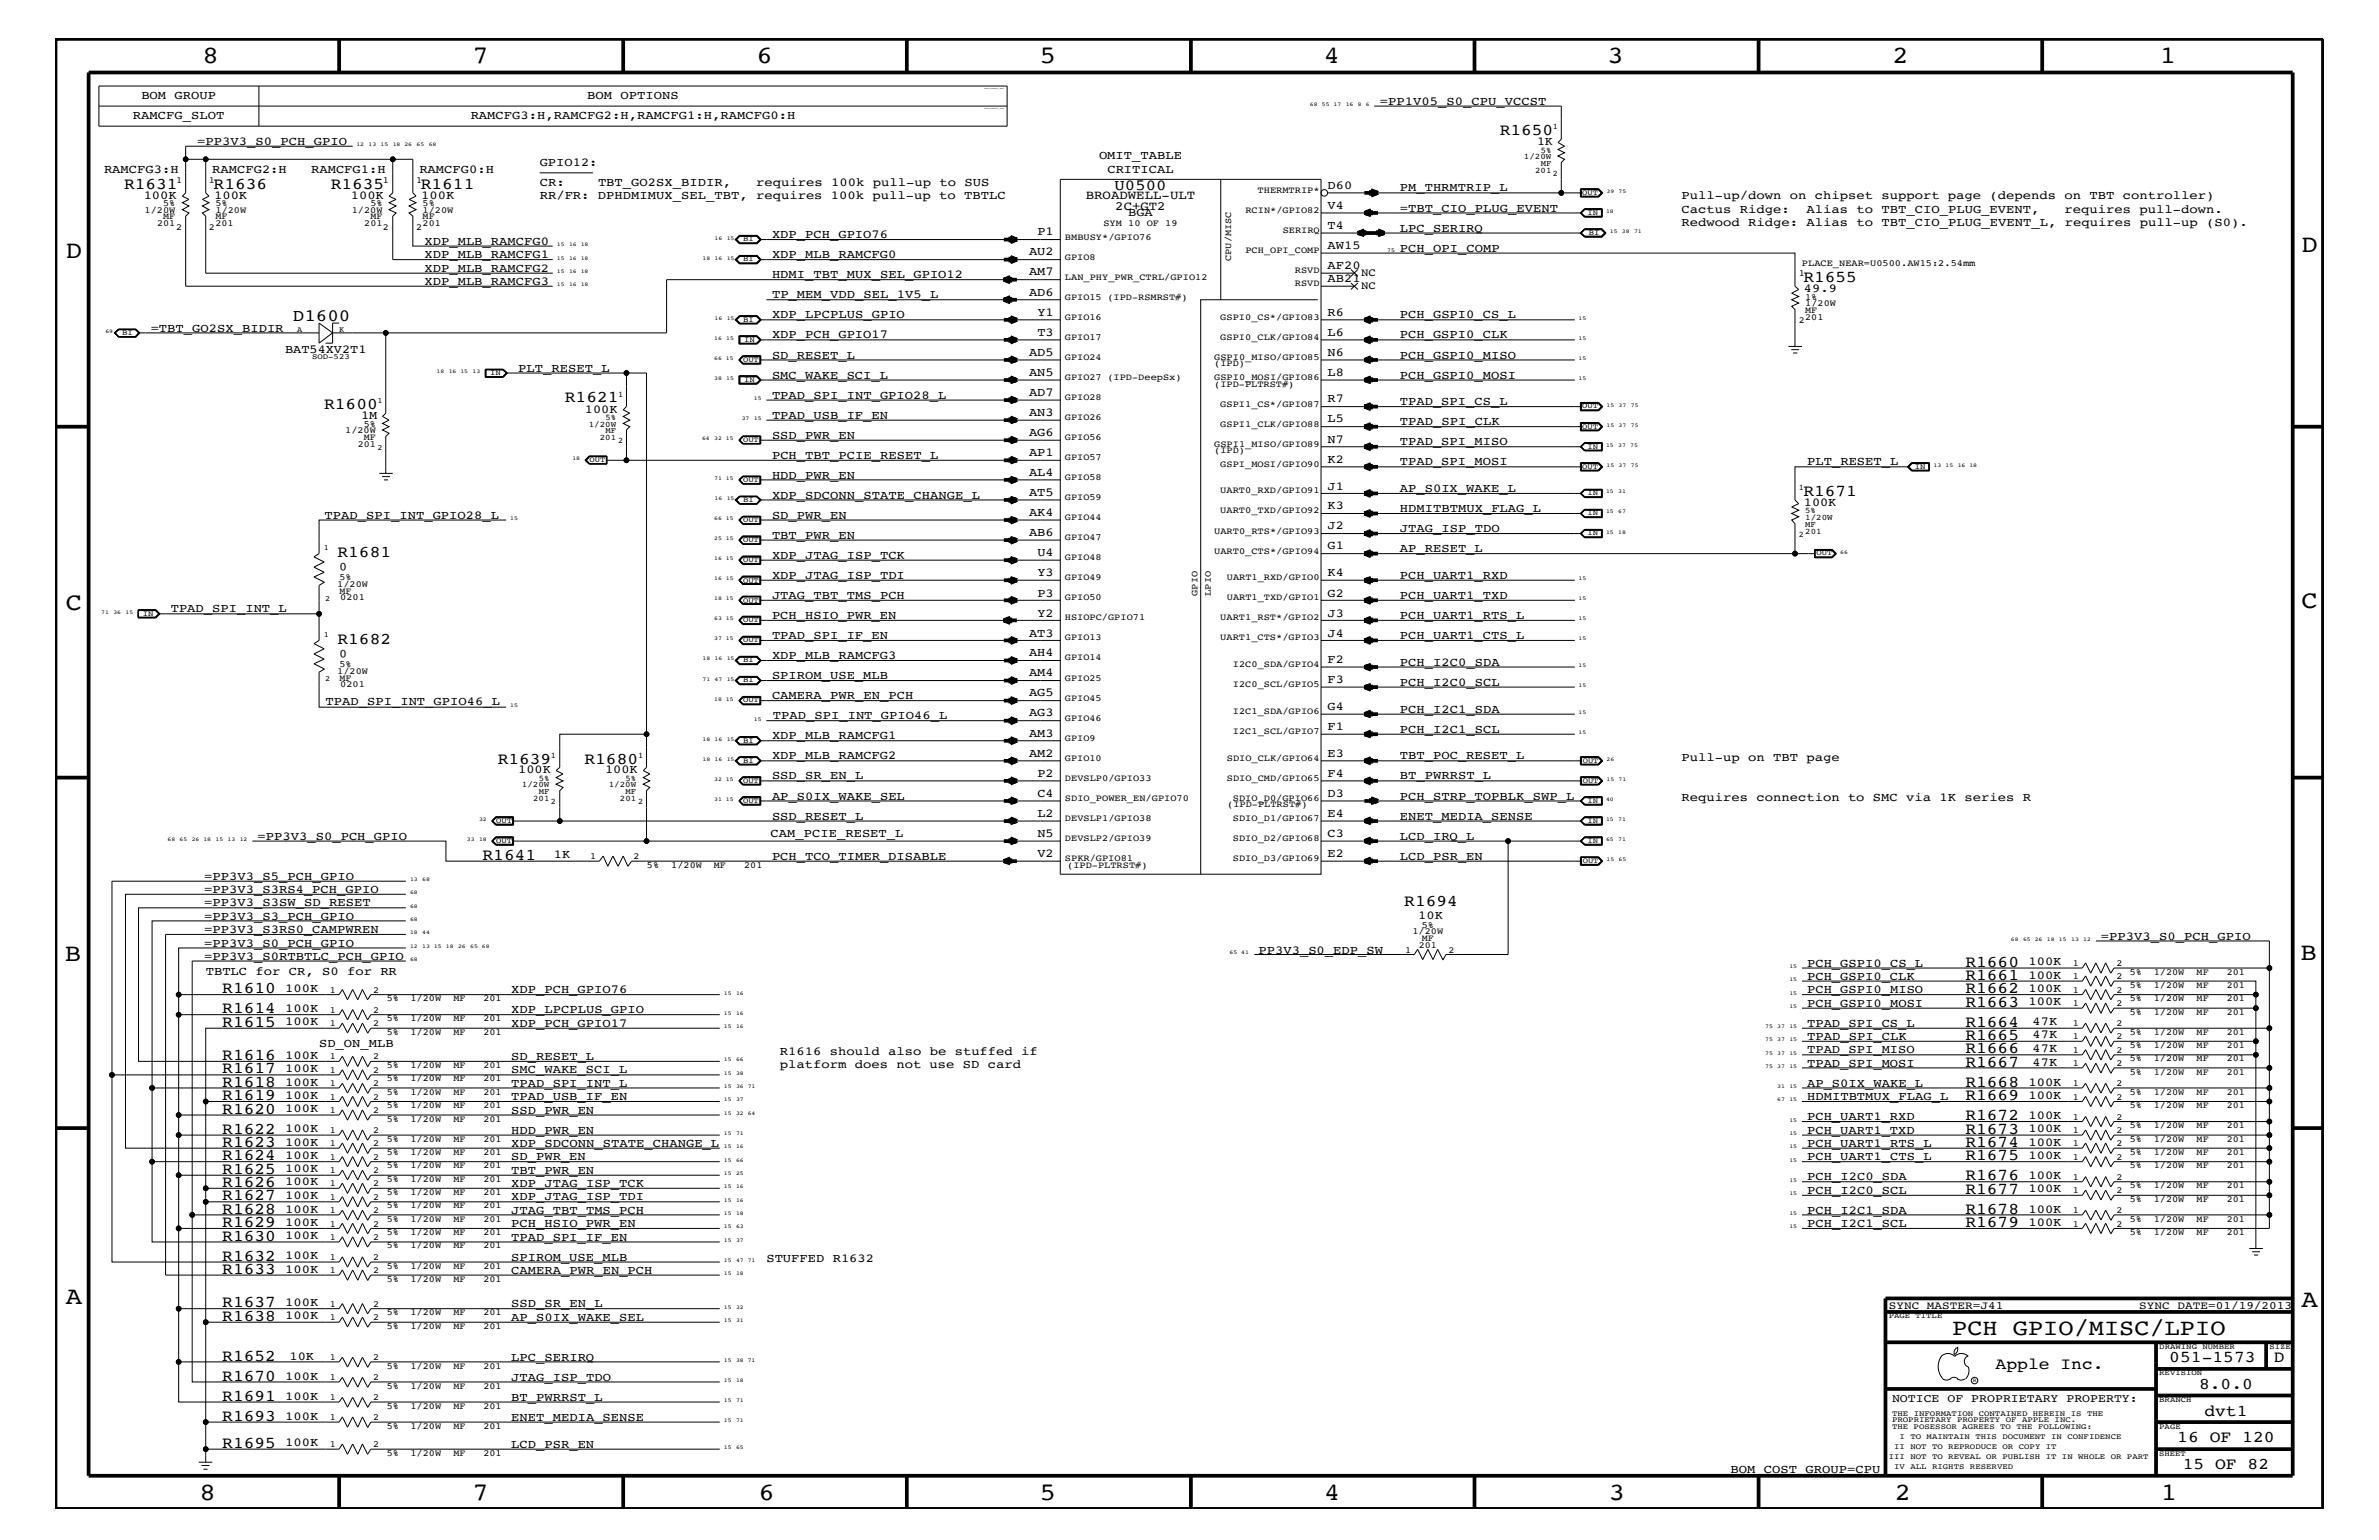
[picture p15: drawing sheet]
<svg xmlns="http://www.w3.org/2000/svg" width="432mm" height="279mm" viewBox="0 0 432 279" stroke-linecap="round" stroke-linejoin="round" font-family="sans-serif">
<defs><g id="words">
<g font-size="4.5">
<text x="36.7" y="11.5">8</text>
<text x="85.8" y="11.5">7</text>
<text x="137.3" y="11.5">6</text>
<text x="188.7" y="11.5">5</text>
<text x="240.3" y="11.5">4</text>
<text x="291.8" y="11.5">3</text>
<text x="343.5" y="11.5">2</text>
<text x="392" y="11.5">1</text>
<text x="11.9" y="46.8">D</text>
<text x="417.7" y="45.7">D</text>
<text x="11.9" y="110.6">C</text>
<text x="417.7" y="110.3">C</text>
<text x="11.8" y="174.3">B</text>
<text x="417.6" y="174.2">B</text>
<text x="11.9" y="236.7">A</text>
<text x="417.7" y="237.1">A</text>
<text x="36.2" y="272.1">8</text>
<text x="85.8" y="272.1">7</text>
<text x="137.7" y="272.1">6</text>
<text x="188.7" y="272.1">5</text>
<text x="240.4" y="272.1">4</text>
<text x="292" y="272.1">3</text>
<text x="343.9" y="272.1">2</text>
<text x="392.2" y="272.1">1</text>
</g>
<text font-size="4.1" x="354.3" y="242.3">PCH GPIO/MISC/LPIO</text>
<text font-size="3.1" x="53.2" y="58.3">D1600</text>
<g font-size="3">
<text x="272.2" y="24.6">R1650</text>
<text x="22.5" y="34.2">R1631</text>
<text x="38.8" y="34.2">R1636</text>
<text x="60" y="34.2">R1635</text>
<text x="76.4" y="34.2">R1611</text>
<text x="327.3" y="51.3">R1655</text>
<text x="58.8" y="74.3">R1600</text>
<text x="102.5" y="73">R1621</text>
<text x="327.3" y="90">R1671</text>
<text x="61.3" y="101">R1681</text>
<text x="61.3" y="116.8">R1682</text>
<text x="90.3" y="138.5">R1639</text>
<text x="106.1" y="138.5">R1680</text>
<text x="87.6" y="156">R1641</text>
<text x="254.9" y="164.5">R1694</text>
<text x="356.7" y="175.4">R1660</text>
<text x="356.7" y="177.7">R1661</text>
<text x="40.3" y="180.2">R1610</text>
<text x="40.3" y="183.8">R1614</text>
<text x="356.7" y="180.2">R1662</text>
<text x="356.7" y="182.7">R1663</text>
<text x="40.3" y="186.3">R1615</text>
<text x="356.7" y="186.3">R1664</text>
<text x="356.7" y="188.7">R1665</text>
<text x="356.7" y="191.1">R1666</text>
<text x="40.3" y="192.3">R1616</text>
<text x="40.3" y="194.8">R1617</text>
<text x="40.3" y="197.2">R1618</text>
<text x="356.7" y="193.6">R1667</text>
<text x="356.7" y="197.2">R1668</text>
<text x="40.3" y="199.6">R1619</text>
<text x="40.3" y="202">R1620</text>
<text x="356.7" y="199.6">R1669</text>
<text x="356.7" y="203.2">R1672</text>
<text x="40.3" y="205.7">R1622</text>
<text x="40.3" y="208.1">R1623</text>
<text x="356.7" y="208.1">R1674</text>
<text x="356.7" y="205.7">R1673</text>
<text x="40.3" y="210.5">R1624</text>
<text x="40.3" y="213">R1625</text>
<text x="40.3" y="215.3">R1626</text>
<text x="356.7" y="210.5">R1675</text>
<text x="356.7" y="214.2">R1676</text>
<text x="40.3" y="217.8">R1627</text>
<text x="40.3" y="220.2">R1628</text>
<text x="356.7" y="220.2">R1678</text>
<text x="356.7" y="216.6">R1677</text>
<text x="40.3" y="225.1">R1630</text>
<text x="40.3" y="222.6">R1629</text>
<text x="356.7" y="222.6">R1679</text>
<text x="40.3" y="228.7">R1632</text>
<text x="40.3" y="231.1">R1633</text>
<text x="40.3" y="237.2">R1637</text>
<text x="40.3" y="239.6">R1638</text>
<text x="40.3" y="246.9">R1652</text>
<text x="40.3" y="250.6">R1670</text>
<text x="362.2" y="248.4">Apple Inc.</text>
<text x="393.7" y="247.1">051-1573</text>
<text x="399.2" y="252">8.0.0</text>
<text x="412.7" y="247.1">D</text>
<text x="40.3" y="254.2">R1691</text>
<text x="40.3" y="257.8">R1693</text>
<text x="400.1" y="256.8">dvt1</text>
<text x="40.3" y="262.7">R1695</text>
<text x="395.2" y="261.6">16 OF 120</text>
<text x="396.2" y="266.6">15 OF 82</text>
</g>
<text font-size="2.8" x="202.3" y="34.4">U0500</text>
<g font-size="2.3">
<text x="197.1" y="36.2">BROADWELL-ULT</text>
<text x="202.4" y="38">2C+GT2</text>
</g>
<g font-size="2.2">
<text x="25.7" y="18">BOM GROUP</text>
<text x="106.6" y="18">BOM OPTIONS</text>
<text x="24.1" y="21.6">RAMCFG_SLOT</text>
<text x="85.4" y="21.6">RAMCFG3:H,RAMCFG2:H,RAMCFG1:H,RAMCFG0:H</text>
<text x="250.4" y="19">=PP1V05_S0_CPU_VCCST</text>
<text x="35.8" y="26.3">=PP3V3_S0_PCH_GPIO</text>
<text x="199.5" y="28.9">OMIT_TABLE</text>
<text x="279" y="26.4">1K</text>
<text x="18.9" y="31.4">RAMCFG3:H</text>
<text x="38.5" y="31.4">RAMCFG2:H</text>
<text x="56.5" y="31.4">RAMCFG1:H</text>
<text x="76.1" y="31.4">RAMCFG0:H</text>
<text x="98" y="33.7">CR:</text>
<text x="98" y="30.2">GPIO12:</text>
<text x="108.5" y="33.7">TBT_GO2SX_BIDIR,</text>
<text x="137.3" y="33.7">requires 100k pull-up to SUS</text>
<text x="201" y="31.4">CRITICAL</text>
<text x="241" y="34.2">D60</text>
<text x="254.1" y="34.7">PM_THRMTRIP_L</text>
<text x="26.1" y="36.1">100K</text>
<text x="38.9" y="36.1">100K</text>
<text x="63.7" y="36.1">100K</text>
<text x="76.5" y="36.1">100K</text>
<text x="98" y="36.2">RR/FR: DPHDMIMUX_SEL_TBT, requires 100k pull-up to TBTLC</text>
<text x="204.8" y="39.2">BGA</text>
<text x="241" y="37.9">V4</text>
<text x="241" y="41.5">T4</text>
<text x="254.1" y="38.4">=TBT_CIO_PLUG_EVENT</text>
<text x="305.2" y="41">Redwood Ridge: Alias to TBT_CIO_PLUG_EVENT_L, requires pull-up (S0).</text>
<text x="305.2" y="38.6">Cactus Ridge:</text>
<text x="305.2" y="36.2">Pull-up/down on chipset support page (depends on TBT controller)</text>
<text x="327.9" y="38.6">Alias to TBT_CIO_PLUG_EVENT,</text>
<text x="374.7" y="38.6">requires pull-down.</text>
<text x="77" y="44.4">XDP_MLB_RAMCFG0</text>
<text x="77" y="46.8">XDP_MLB_RAMCFG1</text>
<text x="140.1" y="46.8">XDP_MLB_RAMCFG0</text>
<text x="140.1" y="43.2">XDP_PCH_GPIO76</text>
<text x="186.8" y="46.3">AU2</text>
<text x="188.3" y="42.7">P1</text>
<text x="241" y="45.2">AW15</text>
<text x="254.1" y="45.7">PCH_OPI_COMP</text>
<text x="254.1" y="42">LPC_SERIRQ</text>
<text x="77" y="51.7">XDP_MLB_RAMCFG3</text>
<text x="77" y="49.3">XDP_MLB_RAMCFG2</text>
<text x="140.1" y="50.5">HDMI_TBT_MUX_SEL_GPIO12</text>
<text x="186.8" y="53.6">AD6</text>
<text x="186.8" y="50">AM7</text>
<text x="241" y="51.3">AB21</text>
<text x="241" y="48.8">AF20</text>
<text x="327.4" y="53">49.9</text>
<text x="140.1" y="57.8">XDP_LPCPLUS_GPIO</text>
<text x="140.1" y="54.1">TP_MEM_VDD_SEL_1V5_L</text>
<text x="188.3" y="57.3">Y1</text>
<text x="241" y="57.3">R6</text>
<text x="254.1" y="57.8">PCH_GSPI0_CS_L</text>
<text x="27.3" y="60.2">=TBT_GO2SX_BIDIR</text>
<text x="51.7" y="64">BAT54XV2T1</text>
<text x="140.1" y="61.4">XDP_PCH_GPIO17</text>
<text x="140.1" y="65.1">SD_RESET_L</text>
<text x="186.8" y="64.5">AD5</text>
<text x="188.3" y="60.9">T3</text>
<text x="241" y="60.9">L6</text>
<text x="241" y="64.5">N6</text>
<text x="254.1" y="61.4">PCH_GSPI0_CLK</text>
<text x="254.1" y="65.1">PCH_GSPI0_MISO</text>
<text x="94.1" y="67.5">PLT_RESET_L</text>
<text x="140.1" y="68.7">SMC_WAKE_SCI_L</text>
<text x="186.8" y="68.2">AN5</text>
<text x="186.8" y="71.8">AD7</text>
<text x="241" y="68.2">L8</text>
<text x="254.1" y="68.7">PCH_GSPI0_MOSI</text>
<text x="65.5" y="76.1">1M</text>
<text x="106.2" y="74.9">100K</text>
<text x="140.1" y="76">TPAD_USB_IF_EN</text>
<text x="140.1" y="72.3">TPAD_SPI_INT_GPIO28_L</text>
<text x="186.8" y="75.5">AN3</text>
<text x="241" y="76.7">L5</text>
<text x="241" y="73">R7</text>
<text x="254.1" y="77.2">TPAD_SPI_CLK</text>
<text x="254.1" y="73.5">TPAD_SPI_CS_L</text>
<text x="140.1" y="83.3">PCH_TBT_PCIE_RESET_L</text>
<text x="140.1" y="79.6">SSD_PWR_EN</text>
<text x="186.8" y="79.1">AG6</text>
<text x="186.8" y="82.7">AP1</text>
<text x="241" y="80.3">N7</text>
<text x="241" y="83.9">K2</text>
<text x="254.1" y="80.8">TPAD_SPI_MISO</text>
<text x="140.1" y="86.9">HDD_PWR_EN</text>
<text x="186.8" y="86.4">AL4</text>
<text x="241" y="88.8">J1</text>
<text x="254.1" y="89.3">AP_S0IX_WAKE_L</text>
<text x="254.1" y="84.4">TPAD_SPI_MOSI</text>
<text x="328" y="84.4">PLT_RESET_L</text>
<text x="58.9" y="94.2">TPAD_SPI_INT_GPIO28_L</text>
<text x="140.1" y="94.2">SD_PWR_EN</text>
<text x="140.1" y="90.5">XDP_SDCONN_STATE_CHANGE_L</text>
<text x="186.8" y="93.7">AK4</text>
<text x="186.8" y="90">AT5</text>
<text x="241" y="92.4">K3</text>
<text x="254.1" y="92.9">HDMITBTMUX_FLAG_L</text>
<text x="327.4" y="91.8">100K</text>
<text x="140.1" y="101.4">XDP_JTAG_ISP_TCK</text>
<text x="140.1" y="97.7">TBT_PWR_EN</text>
<text x="186.8" y="97.3">AB6</text>
<text x="188.3" y="101">U4</text>
<text x="241" y="99.7">G1</text>
<text x="241" y="96">J2</text>
<text x="254.1" y="96.5">JTAG_ISP_TDO</text>
<text x="254.1" y="100.2">AP_RESET_L</text>
<text x="63" y="102.1" transform="rotate(-180 63 102.1)">0</text>
<text x="140.1" y="105">XDP_JTAG_ISP_TDI</text>
<text x="188.3" y="104.6">Y3</text>
<text x="241" y="104.6">K4</text>
<text x="254.1" y="105">PCH_UART1_RXD</text>
<text x="31" y="111.1">TPAD_SPI_INT_L</text>
<text x="140.1" y="112.3">PCH_HSIO_PWR_EN</text>
<text x="140.1" y="108.7">JTAG_TBT_TMS_PCH</text>
<text x="188.3" y="108.2">P3</text>
<text x="188.3" y="111.9">Y2</text>
<text x="241" y="111.9">J3</text>
<text x="241" y="108.2">G2</text>
<text x="254.1" y="108.7">PCH_UART1_TXD</text>
<text x="254.1" y="112.3">PCH_UART1_RTS_L</text>
<text x="63" y="117.9" transform="rotate(-180 63 117.9)">0</text>
<text x="140.1" y="119.6">XDP_MLB_RAMCFG3</text>
<text x="140.1" y="115.9">TPAD_SPI_IF_EN</text>
<text x="186.8" y="115.5">AT3</text>
<text x="186.8" y="119.1">AH4</text>
<text x="241" y="115.5">J4</text>
<text x="254.1" y="115.9">PCH_UART1_CTS_L</text>
<text x="140.1" y="123.2">SPIROM_USE_MLB</text>
<text x="186.8" y="122.7">AM4</text>
<text x="241" y="124">F3</text>
<text x="241" y="120.3">F2</text>
<text x="254.1" y="120.8">PCH_I2C0_SDA</text>
<text x="254.1" y="124.4">PCH_I2C0_SCL</text>
<text x="59.1" y="128">TPAD_SPI_INT_GPIO46_L</text>
<text x="140.1" y="126.9">CAMERA_PWR_EN_PCH</text>
<text x="140.3" y="130.4">TPAD_SPI_INT_GPIO46_L</text>
<text x="186.8" y="126.4">AG5</text>
<text x="186.8" y="130">AG3</text>
<text x="241" y="128.8">G4</text>
<text x="254.1" y="129.3">PCH_I2C1_SDA</text>
<text x="140.1" y="137.8">XDP_MLB_RAMCFG2</text>
<text x="140.1" y="134.1">XDP_MLB_RAMCFG1</text>
<text x="186.8" y="137.3">AM2</text>
<text x="186.8" y="133.6">AM3</text>
<text x="241" y="132.4">F1</text>
<text x="241" y="137.3">E3</text>
<text x="254.1" y="137.8">TBT_POC_RESET_L</text>
<text x="254.1" y="133">PCH_I2C1_SCL</text>
<text x="94.1" y="140.3">100K</text>
<text x="109.8" y="140.3">100K</text>
<text x="140.1" y="141.4">SSD_SR_EN_L</text>
<text x="188.3" y="140.9">P2</text>
<text x="241" y="140.9">F4</text>
<text x="254.1" y="141.4">BT_PWRRST_L</text>
<text x="305.2" y="138">Pull-up on TBT page</text>
<text x="140.1" y="145.1">AP_S0IX_WAKE_SEL</text>
<text x="140.1" y="148.7">SSD_RESET_L</text>
<text x="188.3" y="148.2">L2</text>
<text x="188.3" y="144.6">C4</text>
<text x="241" y="144.6">D3</text>
<text x="241" y="148.2">E4</text>
<text x="254.1" y="148.7">ENET_MEDIA_SENSE</text>
<text x="254.1" y="145.1">PCH_STRP_TOPBLK_SWP_L</text>
<text x="305.2" y="145.3">Requires connection to SMC via 1K series R</text>
<text x="46.7" y="152.3">=PP3V3_S0_PCH_GPIO</text>
<text x="100.5" y="155.7">1K</text>
<text x="139.9" y="151.8">CAM_PCIE_RESET_L</text>
<text x="140.1" y="156">PCH_TCO_TIMER_DISABLE</text>
<text x="188.3" y="151.8">N5</text>
<text x="188.3" y="155.5">V2</text>
<text x="241" y="151.8">C3</text>
<text x="241" y="155.5">E2</text>
<text x="254.1" y="156">LCD_PSR_EN</text>
<text x="254.1" y="152.3">LCD_IRQ_L</text>
<text x="37.1" y="159.6">=PP3V3_S5_PCH_GPIO</text>
<text x="37.1" y="162">=PP3V3_S3RS4_PCH_GPIO</text>
<text x="37.1" y="164.5">=PP3V3_S3SW_SD_RESET</text>
<text x="37.1" y="166.9">=PP3V3_S3_PCH_GPIO</text>
<text x="257.4" y="166.7">10K</text>
<text x="37.1" y="171.7">=PP3V3_S0_PCH_GPIO</text>
<text x="37.1" y="169.3">=PP3V3_S3RS0_CAMPWREN</text>
<text x="228.4" y="173">PP3V3_S0_EDP_SW</text>
<text x="381.3" y="170.5">=PP3V3_S0_PCH_GPIO</text>
<text x="37.1" y="174.2">=PP3V3_S0RTBTLC_PCH_GPIO</text>
<text x="37.3" y="176.8">TBTLC for CR, S0 for RR</text>
<text x="51.8" y="179.9">100K</text>
<text x="328" y="177.7">PCH_GSPI0_CLK</text>
<text x="328" y="175.4">PCH_GSPI0_CS_L</text>
<text x="368.2" y="177.6">100K</text>
<text x="368.2" y="179.9">100K</text>
<text x="368.2" y="175.1">100K</text>
<text x="51.8" y="183.6">100K</text>
<text x="92.8" y="180.2">XDP_PCH_GPIO76</text>
<text x="92.8" y="183.8">XDP_LPCPLUS_GPIO</text>
<text x="328" y="180.2">PCH_GSPI0_MISO</text>
<text x="328" y="182.7">PCH_GSPI0_MOSI</text>
<text x="368.2" y="182.4">100K</text>
<text x="51.8" y="186">100K</text>
<text x="57.9" y="189.9">SD_ON_MLB</text>
<text x="92.8" y="186.3">XDP_PCH_GPIO17</text>
<text x="141.6" y="191.4">R1616 should also be stuffed if</text>
<text x="328" y="191.1">TPAD_SPI_MISO</text>
<text x="328" y="186.3">TPAD_SPI_CS_L</text>
<text x="328" y="188.7">TPAD_SPI_CLK</text>
<text x="368.9" y="186">47K</text>
<text x="368.9" y="188.4">47K</text>
<text x="368.9" y="190.9">47K</text>
<text x="51.8" y="192.1">100K</text>
<text x="51.8" y="194.5">100K</text>
<text x="51.8" y="197">100K</text>
<text x="92.8" y="197.2">TPAD_SPI_INT_L</text>
<text x="92.8" y="192.3">SD_RESET_L</text>
<text x="92.8" y="194.8">SMC_WAKE_SCI_L</text>
<text x="141.6" y="193.7">platform does not use SD card</text>
<text x="328" y="197.2">AP_S0IX_WAKE_L</text>
<text x="328" y="193.6">TPAD_SPI_MOSI</text>
<text x="368.2" y="197">100K</text>
<text x="368.9" y="193.3">47K</text>
<text x="51.8" y="199.3">100K</text>
<text x="51.8" y="201.8">100K</text>
<text x="92.8" y="199.6">TPAD_USB_IF_EN</text>
<text x="92.8" y="202">SSD_PWR_EN</text>
<text x="328" y="203.2">PCH_UART1_RXD</text>
<text x="328" y="199.6">HDMITBTMUX_FLAG_L</text>
<text x="368.2" y="199.3">100K</text>
<text x="368.2" y="203">100K</text>
<text x="51.8" y="205.4">100K</text>
<text x="51.8" y="207.9">100K</text>
<text x="92.8" y="208.1">XDP_SDCONN_STATE_CHANGE_L</text>
<text x="92.8" y="205.7">HDD_PWR_EN</text>
<text x="328" y="208.1">PCH_UART1_RTS_L</text>
<text x="328" y="205.7">PCH_UART1_TXD</text>
<text x="368.2" y="207.9">100K</text>
<text x="368.2" y="205.4">100K</text>
<text x="51.8" y="210.3">100K</text>
<text x="51.8" y="212.7">100K</text>
<text x="51.8" y="215.1">100K</text>
<text x="92.8" y="213">TBT_PWR_EN</text>
<text x="92.8" y="215.3">XDP_JTAG_ISP_TCK</text>
<text x="92.8" y="210.5">SD_PWR_EN</text>
<text x="328" y="214.2">PCH_I2C0_SDA</text>
<text x="328" y="210.5">PCH_UART1_CTS_L</text>
<text x="368.2" y="210.3">100K</text>
<text x="368.2" y="213.9">100K</text>
<text x="51.8" y="217.5">100K</text>
<text x="51.8" y="220">100K</text>
<text x="92.8" y="220.2">JTAG_TBT_TMS_PCH</text>
<text x="92.8" y="217.8">XDP_JTAG_ISP_TDI</text>
<text x="328" y="216.6">PCH_I2C0_SCL</text>
<text x="328" y="220.2">PCH_I2C1_SDA</text>
<text x="368.2" y="220">100K</text>
<text x="368.2" y="216.4">100K</text>
<text x="51.8" y="222.4">100K</text>
<text x="51.8" y="224.8">100K</text>
<text x="92.8" y="225.1">TPAD_SPI_IF_EN</text>
<text x="92.8" y="222.6">PCH_HSIO_PWR_EN</text>
<text x="328" y="222.6">PCH_I2C1_SCL</text>
<text x="368.2" y="222.4">100K</text>
<text x="51.8" y="228.5">100K</text>
<text x="51.8" y="230.9">100K</text>
<text x="92.8" y="231.1">CAMERA_PWR_EN_PCH</text>
<text x="92.8" y="228.7">SPIROM_USE_MLB</text>
<text x="139.1" y="229">STUFFED R1632</text>
<text x="51.8" y="236.9">100K</text>
<text x="51.8" y="239.4">100K</text>
<text x="92.8" y="239.6">AP_S0IX_WAKE_SEL</text>
<text x="92.8" y="237.2">SSD_SR_EN_L</text>
<text x="51.8" y="250.3">100K</text>
<text x="52.5" y="246.7">10K</text>
<text x="92.8" y="250.6">JTAG_ISP_TDO</text>
<text x="92.8" y="246.9">LPC_SERIRQ</text>
<text x="51.8" y="253.9">100K</text>
<text x="51.8" y="257.6">100K</text>
<text x="92.8" y="257.8">ENET_MEDIA_SENSE</text>
<text x="92.8" y="254.2">BT_PWRRST_L</text>
<text x="51.8" y="262.4">100K</text>
<text x="92.8" y="262.7">LCD_PSR_EN</text>
<text x="314.1" y="267.2">BOM_COST_GROUP=CPU</text>
</g>
<text font-size="2.1" x="343.4" y="254.4">NOTICE OF PROPRIETARY PROPERTY:</text>
<g font-size="2">
<text x="247.1" y="52.5">NC</text>
<text x="247.1" y="50.2">NC</text>
<text x="342.8" y="237.4">SYNC_MASTER=J41</text>
<text x="388.3" y="237.4">SYNC_DATE=01/19/2013</text>
</g>
<g font-size="1.7">
<text x="32" y="33.1">1</text>
<text x="37.9" y="33.1">1</text>
<text x="69.5" y="33.1">1</text>
<text x="75.5" y="33.1">1</text>
<text x="228.3" y="35">THERMTRIP*</text>
<text x="26.2" y="38.6">1/20W</text>
<text x="28.5" y="41">201</text>
<text x="29.6" y="39.8">MF</text>
<text x="29.6" y="37.4">5%</text>
<text x="32" y="41.7">2</text>
<text x="37.9" y="41.7">2</text>
<text x="39.1" y="39.8">MF</text>
<text x="39.1" y="41">201</text>
<text x="39.1" y="37.4">5%</text>
<text x="39.1" y="38.6">1/20W</text>
<text x="63.8" y="38.6">1/20W</text>
<text x="66.1" y="41">201</text>
<text x="67.2" y="39.8">MF</text>
<text x="67.2" y="37.4">5%</text>
<text x="69.5" y="41.7">2</text>
<text x="75.5" y="41.7">2</text>
<text x="76.7" y="37.4">5%</text>
<text x="76.7" y="41">201</text>
<text x="76.7" y="39.8">MF</text>
<text x="76.7" y="38.6">1/20W</text>
<text x="200.3" y="41">SYM 10 OF 19</text>
<text x="226.1" y="38.6">RCIN*/GPIO82</text>
<text x="193.3" y="47.1">GPIO8</text>
<text x="193.3" y="43.5">BMBUSY*/GPIO76</text>
<text x="223.4" y="47.4" transform="rotate(-90 223.4 47.4)">CPU/MISC</text>
<text x="226.1" y="45.9">PCH_OPI_COMP</text>
<text x="232.8" y="42.3">SERIRQ</text>
<text x="193.3" y="50.7">LAN_PHY_PWR_CTRL/GPIO12</text>
<text x="235" y="49.6">RSVD</text>
<text x="235" y="51.9">RSVD</text>
<text x="326.5" y="50.2">1</text>
<text x="327.1" y="48.3">PLACE_NEAR=U0500.AW15:2.54mm</text>
<text x="193.3" y="58">GPIO16</text>
<text x="193.3" y="54.4">GPIO15 (IPD-RSMRST#)</text>
<text x="221.5" y="58">GSPI0_CS*/GPIO83</text>
<text x="326.5" y="58.6">2</text>
<text x="327.7" y="56.8">MF</text>
<text x="327.7" y="55.6">1/20W</text>
<text x="327.7" y="54.4">1%</text>
<text x="327.7" y="58">201</text>
<text x="193.3" y="65.3">GPIO24</text>
<text x="193.3" y="61.7">GPIO17</text>
<text x="220.4" y="65.3">GSPI0_MISO/GPIO85</text>
<text x="221.5" y="61.7">GSPI0_CLK/GPIO84</text>
<text x="193.3" y="68.9">GPIO27 (IPD-DeepSx)</text>
<text x="220.4" y="68.9">GSPI0_MOSI/GPIO86</text>
<text x="220.4" y="70.1">(IPD-PLTRST#)</text>
<text x="220.4" y="66.5">(IPD)</text>
<text x="66" y="77.4">5%</text>
<text x="193.3" y="76.2">GPIO26</text>
<text x="193.3" y="72.6">GPIO28</text>
<text x="221.5" y="73.8">GSPI1_CS*/GPIO87</text>
<text x="221.5" y="77.4">GSPI1_CLK/GPIO88</text>
<text x="62.7" y="78.6">1/20W</text>
<text x="64.9" y="81.1">201</text>
<text x="66" y="79.9">MF</text>
<text x="193.3" y="83.5">GPIO57</text>
<text x="193.3" y="79.9">GPIO56</text>
<text x="220.4" y="81.1">GSPI1_MISO/GPIO89</text>
<text x="220.4" y="82.2">(IPD)</text>
<text x="193.3" y="87.1">GPIO58</text>
<text x="221.5" y="84.7">GSPI_MOSI/GPIO90</text>
<text x="221.5" y="89.5">UART0_RXD/GPIO91</text>
<text x="193.3" y="94.3">GPIO44</text>
<text x="193.3" y="90.7">GPIO59</text>
<text x="221.5" y="93.2">UART0_TXD/GPIO92</text>
<text x="193.3" y="101.6">GPIO48</text>
<text x="193.3" y="98">GPIO47</text>
<text x="220.4" y="96.8">UART0_RTS*/GPIO93</text>
<text x="220.4" y="100.4">UART0_CTS*/GPIO94</text>
<text x="61.2" y="106.5">1/20W</text>
<text x="61.6" y="107.7">MF</text>
<text x="61.6" y="105.3">5%</text>
<text x="193.3" y="105.3">GPIO49</text>
<text x="222.7" y="105.3">UART1_RXD/GPIO0</text>
<text x="61.8" y="108.9">0201</text>
<text x="193.3" y="112.6">HSIOPC/GPIO71</text>
<text x="193.3" y="108.9">GPIO50</text>
<text x="217.3" y="108.1" transform="rotate(-90 217.3 108.1)">GPIO</text>
<text x="219.8" y="108.1" transform="rotate(-90 219.8 108.1)">LPIO</text>
<text x="221.5" y="112.6">UART1_RST*/GPIO2</text>
<text x="222.7" y="108.9">UART1_TXD/GPIO1</text>
<text x="193.3" y="119.8">GPIO14</text>
<text x="193.3" y="116.2">GPIO13</text>
<text x="221.5" y="116.2">UART1_CTS*/GPIO3</text>
<text x="61.2" y="122.3">1/20W</text>
<text x="61.6" y="121">5%</text>
<text x="61.6" y="123.5">MF</text>
<text x="61.8" y="124.7">0201</text>
<text x="193.3" y="123.5">GPIO25</text>
<text x="223.8" y="121">I2C0_SDA/GPIO4</text>
<text x="223.8" y="124.7">I2C0_SCL/GPIO5</text>
<text x="193.3" y="130.8">GPIO46</text>
<text x="193.3" y="127.1">GPIO45</text>
<text x="223.8" y="129.6">I2C1_SDA/GPIO6</text>
<text x="193.3" y="134.4">GPIO9</text>
<text x="223.8" y="133.2">I2C1_SCL/GPIO7</text>
<text x="193.3" y="138">GPIO10</text>
<text x="193.3" y="141.7">DEVSLP0/GPIO33</text>
<text x="222.7" y="138">SDIO_CLK/GPIO64</text>
<text x="222.7" y="141.7">SDIO_CMD/GPIO65</text>
<text x="193.3" y="145.3">SDIO_POWER_EN/GPIO70</text>
<text x="193.3" y="149">DEVSLP1/GPIO38</text>
<text x="222.8" y="146.5">(IPD-PLTRST#)</text>
<text x="223.8" y="149">SDIO_D1/GPIO67</text>
<text x="223.8" y="145.3">SDIO_D0/GPIO66</text>
<text x="107.1" y="155.8">1</text>
<text x="115" y="155.8">2</text>
<text x="193.3" y="152.6">DEVSLP2/GPIO39</text>
<text x="223.8" y="152.6">SDIO_D2/GPIO68</text>
<text x="117.4" y="157.4">5%</text>
<text x="121.8" y="157.4">1/20W</text>
<text x="129.5" y="157.4">MF</text>
<text x="135.1" y="157.4">201</text>
<text x="193.3" y="156.2">SPKR/GPIO81</text>
<text x="193.7" y="157.4">(IPD-PLTRST#)</text>
<text x="223.8" y="156.2">SDIO_D3/GPIO69</text>
<text x="255" y="172.8">1</text>
<text x="256.4" y="169.5">1/20W</text>
<text x="257.5" y="172">201</text>
<text x="258.1" y="170.7">MF</text>
<text x="258.1" y="168.3">5%</text>
<text x="262.9" y="172.8">2</text>
<text x="376.3" y="175.2">1</text>
<text x="376.3" y="177.7">1</text>
<text x="384.1" y="175.2">2</text>
<text x="384.1" y="177.7">2</text>
<text x="386.6" y="176.8">5%</text>
<text x="386.6" y="179.3">5%</text>
<text x="390.9" y="176.8">1/20W</text>
<text x="390.9" y="179.3">1/20W</text>
<text x="398.7" y="176.8">MF</text>
<text x="398.7" y="179.3">MF</text>
<text x="404.2" y="176.8">201</text>
<text x="404.2" y="179.3">201</text>
<text x="59.9" y="180.1">1</text>
<text x="59.9" y="183.8">1</text>
<text x="67.7" y="180.1">2</text>
<text x="67.7" y="183.8">2</text>
<text x="70.2" y="181.6">5%</text>
<text x="70.2" y="185.3">5%</text>
<text x="74.5" y="181.6">1/20W</text>
<text x="74.5" y="185.3">1/20W</text>
<text x="82.3" y="181.6">MF</text>
<text x="82.3" y="185.3">MF</text>
<text x="87.8" y="181.6">201</text>
<text x="87.8" y="185.3">201</text>
<text x="376.3" y="180.1">1</text>
<text x="376.3" y="182.5">1</text>
<text x="384.1" y="180.1">2</text>
<text x="384.1" y="182.5">2</text>
<text x="386.6" y="181.6">5%</text>
<text x="386.6" y="184.1">5%</text>
<text x="390.9" y="181.6">1/20W</text>
<text x="390.9" y="184.1">1/20W</text>
<text x="398.7" y="181.6">MF</text>
<text x="398.7" y="184.1">MF</text>
<text x="404.2" y="181.6">201</text>
<text x="404.2" y="184.1">201</text>
<text x="59.9" y="186.1">1</text>
<text x="67.7" y="186.1">2</text>
<text x="70.2" y="187.7">5%</text>
<text x="74.5" y="187.7">1/20W</text>
<text x="82.3" y="187.7">MF</text>
<text x="87.8" y="187.7">201</text>
<text x="376.3" y="186.1">1</text>
<text x="376.3" y="188.6">1</text>
<text x="376.3" y="191">1</text>
<text x="384.1" y="186.1">2</text>
<text x="384.1" y="188.6">2</text>
<text x="384.1" y="191">2</text>
<text x="386.6" y="187.7">5%</text>
<text x="386.6" y="190.2">5%</text>
<text x="390.9" y="187.7">1/20W</text>
<text x="390.9" y="190.2">1/20W</text>
<text x="398.7" y="187.7">MF</text>
<text x="398.7" y="190.2">MF</text>
<text x="404.2" y="187.7">201</text>
<text x="404.2" y="190.2">201</text>
<text x="59.9" y="192.2">1</text>
<text x="59.9" y="194.7">1</text>
<text x="59.9" y="197">1</text>
<text x="67.7" y="192.2">2</text>
<text x="67.7" y="194.7">2</text>
<text x="67.7" y="197">2</text>
<text x="70.2" y="193.7">5%</text>
<text x="70.2" y="196.2">5%</text>
<text x="74.5" y="193.7">1/20W</text>
<text x="74.5" y="196.2">1/20W</text>
<text x="82.3" y="193.7">MF</text>
<text x="82.3" y="196.2">MF</text>
<text x="87.8" y="193.7">201</text>
<text x="87.8" y="196.2">201</text>
<text x="376.3" y="193.4">1</text>
<text x="376.3" y="197">1</text>
<text x="384.1" y="193.4">2</text>
<text x="384.1" y="197">2</text>
<text x="386.6" y="192.6">5%</text>
<text x="386.6" y="195">5%</text>
<text x="390.9" y="192.6">1/20W</text>
<text x="390.9" y="195">1/20W</text>
<text x="398.7" y="192.6">MF</text>
<text x="398.7" y="195">MF</text>
<text x="404.2" y="192.6">201</text>
<text x="404.2" y="195">201</text>
<text x="59.9" y="199.5">1</text>
<text x="59.9" y="201.9">1</text>
<text x="67.7" y="199.5">2</text>
<text x="67.7" y="201.9">2</text>
<text x="70.2" y="198.7">5%</text>
<text x="70.2" y="201">5%</text>
<text x="70.2" y="203.5">5%</text>
<text x="74.5" y="198.7">1/20W</text>
<text x="74.5" y="201">1/20W</text>
<text x="74.5" y="203.5">1/20W</text>
<text x="82.3" y="201">MF</text>
<text x="82.3" y="203.5">MF</text>
<text x="82.3" y="198.7">MF</text>
<text x="87.8" y="198.7">201</text>
<text x="87.8" y="201">201</text>
<text x="87.8" y="203.5">201</text>
<text x="376.3" y="199.5">1</text>
<text x="376.3" y="203.1">1</text>
<text x="384.1" y="199.5">2</text>
<text x="384.1" y="203.1">2</text>
<text x="386.6" y="198.7">5%</text>
<text x="386.6" y="201">5%</text>
<text x="390.9" y="198.7">1/20W</text>
<text x="390.9" y="201">1/20W</text>
<text x="398.7" y="198.7">MF</text>
<text x="398.7" y="201">MF</text>
<text x="404.2" y="198.7">201</text>
<text x="404.2" y="201">201</text>
<text x="59.9" y="205.5">1</text>
<text x="59.9" y="208">1</text>
<text x="67.7" y="205.5">2</text>
<text x="67.7" y="208">2</text>
<text x="70.2" y="207.1">5%</text>
<text x="70.2" y="209.6">5%</text>
<text x="74.5" y="207.1">1/20W</text>
<text x="74.5" y="209.6">1/20W</text>
<text x="82.3" y="209.6">MF</text>
<text x="82.3" y="207.1">MF</text>
<text x="87.8" y="207.1">201</text>
<text x="87.8" y="209.6">201</text>
<text x="376.3" y="208">1</text>
<text x="376.3" y="205.5">1</text>
<text x="384.1" y="208">2</text>
<text x="384.1" y="205.5">2</text>
<text x="386.6" y="204.7">5%</text>
<text x="386.6" y="209.6">5%</text>
<text x="386.6" y="207.1">5%</text>
<text x="390.9" y="204.7">1/20W</text>
<text x="390.9" y="209.6">1/20W</text>
<text x="390.9" y="207.1">1/20W</text>
<text x="398.7" y="204.7">MF</text>
<text x="398.7" y="209.6">MF</text>
<text x="398.7" y="207.1">MF</text>
<text x="404.2" y="204.7">201</text>
<text x="404.2" y="209.6">201</text>
<text x="404.2" y="207.1">201</text>
<text x="59.9" y="210.4">1</text>
<text x="59.9" y="212.8">1</text>
<text x="59.9" y="215.3">1</text>
<text x="67.7" y="210.4">2</text>
<text x="67.7" y="212.8">2</text>
<text x="67.7" y="215.3">2</text>
<text x="70.2" y="211.9">5%</text>
<text x="70.2" y="214.4">5%</text>
<text x="74.5" y="211.9">1/20W</text>
<text x="74.5" y="214.4">1/20W</text>
<text x="82.3" y="211.9">MF</text>
<text x="82.3" y="214.4">MF</text>
<text x="87.8" y="211.9">201</text>
<text x="87.8" y="214.4">201</text>
<text x="376.3" y="210.4">1</text>
<text x="376.3" y="214.1">1</text>
<text x="384.1" y="210.4">2</text>
<text x="384.1" y="214.1">2</text>
<text x="386.6" y="211.9">5%</text>
<text x="386.6" y="215.6">5%</text>
<text x="390.9" y="211.9">1/20W</text>
<text x="390.9" y="215.6">1/20W</text>
<text x="398.7" y="211.9">MF</text>
<text x="398.7" y="215.6">MF</text>
<text x="404.2" y="211.9">201</text>
<text x="404.2" y="215.6">201</text>
<text x="59.9" y="217.7">1</text>
<text x="59.9" y="220.1">1</text>
<text x="67.7" y="217.7">2</text>
<text x="67.7" y="220.1">2</text>
<text x="70.2" y="216.9">5%</text>
<text x="70.2" y="219.2">5%</text>
<text x="70.2" y="221.7">5%</text>
<text x="74.5" y="216.9">1/20W</text>
<text x="74.5" y="219.2">1/20W</text>
<text x="74.5" y="221.7">1/20W</text>
<text x="82.3" y="216.9">MF</text>
<text x="82.3" y="219.2">MF</text>
<text x="82.3" y="221.7">MF</text>
<text x="87.8" y="216.9">201</text>
<text x="87.8" y="219.2">201</text>
<text x="87.8" y="221.7">201</text>
<text x="376.3" y="220.1">1</text>
<text x="376.3" y="216.4">1</text>
<text x="384.1" y="220.1">2</text>
<text x="384.1" y="216.4">2</text>
<text x="386.6" y="221.7">5%</text>
<text x="386.6" y="218">5%</text>
<text x="390.9" y="221.7">1/20W</text>
<text x="390.9" y="218">1/20W</text>
<text x="398.7" y="221.7">MF</text>
<text x="398.7" y="218">MF</text>
<text x="404.2" y="221.7">201</text>
<text x="404.2" y="218">201</text>
<text x="59.9" y="224.9">1</text>
<text x="59.9" y="222.5">1</text>
<text x="67.7" y="224.9">2</text>
<text x="67.7" y="222.5">2</text>
<text x="70.2" y="226.5">5%</text>
<text x="70.2" y="224.1">5%</text>
<text x="74.5" y="224.1">1/20W</text>
<text x="74.5" y="226.5">1/20W</text>
<text x="82.3" y="224.1">MF</text>
<text x="82.3" y="226.5">MF</text>
<text x="87.8" y="224.1">201</text>
<text x="87.8" y="226.5">201</text>
<text x="376.3" y="222.5">1</text>
<text x="384.1" y="222.5">2</text>
<text x="386.6" y="224.1">5%</text>
<text x="390.9" y="224.1">1/20W</text>
<text x="398.7" y="224.1">MF</text>
<text x="404.2" y="224.1">201</text>
<text x="59.9" y="228.5">1</text>
<text x="59.9" y="231">1</text>
<text x="67.7" y="228.5">2</text>
<text x="67.7" y="231">2</text>
<text x="70.2" y="230.2">5%</text>
<text x="70.2" y="232.6">5%</text>
<text x="74.5" y="230.2">1/20W</text>
<text x="74.5" y="232.6">1/20W</text>
<text x="82.3" y="230.2">MF</text>
<text x="82.3" y="232.6">MF</text>
<text x="87.8" y="230.2">201</text>
<text x="87.8" y="232.6">201</text>
<text x="59.9" y="237.1">1</text>
<text x="59.9" y="239.5">1</text>
<text x="67.7" y="237.1">2</text>
<text x="67.7" y="239.5">2</text>
<text x="70.2" y="238.6">5%</text>
<text x="74.5" y="238.6">1/20W</text>
<text x="82.3" y="238.6">MF</text>
<text x="87.8" y="238.6">201</text>
<text x="70.2" y="241.1">5%</text>
<text x="74.5" y="241.1">1/20W</text>
<text x="82.3" y="241.1">MF</text>
<text x="87.8" y="241.1">201</text>
<text x="59.9" y="246.7">1</text>
<text x="59.9" y="250.4">1</text>
<text x="67.7" y="246.7">2</text>
<text x="67.7" y="250.4">2</text>
<text x="70.2" y="248.4">5%</text>
<text x="70.2" y="252">5%</text>
<text x="74.5" y="248.4">1/20W</text>
<text x="74.5" y="252">1/20W</text>
<text x="82.3" y="248.4">MF</text>
<text x="82.3" y="252">MF</text>
<text x="87.8" y="248.4">201</text>
<text x="87.8" y="252">201</text>
<text x="59.9" y="254">1</text>
<text x="59.9" y="257.7">1</text>
<text x="67.7" y="254">2</text>
<text x="67.7" y="257.7">2</text>
<text x="70.2" y="255.6">5%</text>
<text x="74.5" y="255.6">1/20W</text>
<text x="82.3" y="255.6">MF</text>
<text x="87.8" y="255.6">201</text>
<text x="59.9" y="262.5">1</text>
<text x="67.7" y="262.5">2</text>
<text x="70.2" y="259.3">5%</text>
<text x="74.5" y="259.3">1/20W</text>
<text x="82.3" y="259.3">MF</text>
<text x="87.8" y="259.3">201</text>
<text x="70.2" y="264.1">5%</text>
<text x="74.5" y="264.1">1/20W</text>
<text x="82.3" y="264.1">MF</text>
<text x="87.8" y="264.1">201</text>
</g>
<g font-size="1.5">
<text x="281.9" y="23.5">1</text>
<text x="276.6" y="28.9">1/20W</text>
<text x="279.7" y="27.7">5%</text>
<text x="278.6" y="31.4">201</text>
<text x="279.7" y="30.2">MF</text>
<text x="281.9" y="31.9">2</text>
<text x="112.2" y="72">1</text>
<text x="106.8" y="77.4">1/20W</text>
<text x="109.9" y="76.2">5%</text>
<text x="108.9" y="79.9">201</text>
<text x="109.9" y="78.6">MF</text>
<text x="112.2" y="80.5">2</text>
<text x="326.5" y="88.9">1</text>
<text x="327.7" y="95.6">MF</text>
<text x="327.7" y="93.2">5%</text>
<text x="327.7" y="94.3">1/20W</text>
<text x="326.5" y="97.4">2</text>
<text x="327.7" y="96.8">201</text>
<text x="100" y="137.4">1</text>
<text x="115.8" y="137.4">1</text>
<text x="94.7" y="142.9">1/20W</text>
<text x="97.8" y="141.7">5%</text>
<text x="110.5" y="142.9">1/20W</text>
<text x="113.5" y="141.7">5%</text>
<text x="96.8" y="145.3">201</text>
<text x="97.8" y="144">MF</text>
<text x="100" y="145.9">2</text>
<text x="112.5" y="145.3">201</text>
<text x="113.5" y="144">MF</text>
<text x="115.8" y="145.9">2</text>
</g>
<g font-size="1.4">
<text x="287.2" y="35.3">OUT</text>
<text x="288.1" y="39">IN</text>
<text x="134.9" y="43.8">BI</text>
<text x="134.9" y="47.4">BI</text>
<text x="288.4" y="42.6">BI</text>
<text x="134.9" y="58.4">BI</text>
<text x="22.2" y="60.8">BI</text>
<text x="53.9" y="60.2">A</text>
<text x="56.6" y="65.1">SOD-523</text>
<text x="61.6" y="60.2">K</text>
<text x="134.9" y="65.6">OUT</text>
<text x="135" y="62">IN</text>
<text x="89" y="68.1">IN</text>
<text x="135" y="69.3">IN</text>
<text x="68.5" y="73.2">1</text>
<text x="287.2" y="74.1">OUT</text>
<text x="287.2" y="77.8">OUT</text>
<text x="68.5" y="81.6">2</text>
<text x="107" y="83.8">OUT</text>
<text x="134.9" y="80.2">OUT</text>
<text x="288.1" y="81.4">IN</text>
<text x="134.9" y="87.5">OUT</text>
<text x="287.2" y="85">OUT</text>
<text x="288.1" y="89.9">IN</text>
<text x="347.6" y="85">IN</text>
<text x="134.9" y="94.8">OUT</text>
<text x="134.9" y="91.1">BI</text>
<text x="288.1" y="93.5">IN</text>
<text x="58.8" y="99.9">1</text>
<text x="134.9" y="98.4">OUT</text>
<text x="288.1" y="97.1">IN</text>
<text x="329.7" y="100.8">OUT</text>
<text x="134.9" y="102.1">OUT</text>
<text x="134.9" y="105.7">OUT</text>
<text x="25.9" y="111.7">IN</text>
<text x="59" y="109.1">2</text>
<text x="134.9" y="109.3">OUT</text>
<text x="134.9" y="112.9">OUT</text>
<text x="58.8" y="115.6">1</text>
<text x="134.9" y="116.5">OUT</text>
<text x="59" y="123.6">2</text>
<text x="134.9" y="123.8">BI</text>
<text x="134.9" y="120.2">BI</text>
<text x="134.9" y="127.5">OUT</text>
<text x="134.9" y="134.7">BI</text>
<text x="134.9" y="142">OUT</text>
<text x="134.9" y="138.4">BI</text>
<text x="287.3" y="138.4">OUT</text>
<text x="287.3" y="142">OUT</text>
<text x="90.1" y="149.3">OUT</text>
<text x="134.9" y="145.7">OUT</text>
<text x="288.1" y="149.3">IN</text>
<text x="288.1" y="145.7">IN</text>
<text x="90.1" y="152.9">OUT</text>
<text x="288.1" y="152.9">IN</text>
<text x="287.3" y="156.6">OUT</text>
<text x="342.8" y="239.2">PAGE TITLE</text>
<text x="391.9" y="244.7">DRAWING NUMBER</text>
<text x="411.9" y="244.7">SIZE</text>
<text x="391.9" y="249.5">REVISION</text>
<text x="343.4" y="256.8">THE INFORMATION CONTAINED HEREIN IS THE</text>
<text x="391.9" y="254.4">BRANCH</text>
<text x="343.4" y="258">PROPRIETARY PROPERTY OF APPLE INC.</text>
<text x="343.4" y="259.3">THE POSESSOR AGREES TO THE FOLLOWING:</text>
<text x="343.8" y="262.9">II NOT TO REPRODUCE OR COPY IT</text>
<text x="344.8" y="261.1">I TO MAINTAIN THIS DOCUMENT IN CONFIDENCE</text>
<text x="391.9" y="259.3">PAGE</text>
<text x="342.8" y="264.7">III NOT TO REVEAL OR PUBLISH IT IN WHOLE OR PART</text>
<text x="343.8" y="266.6">IV ALL RIGHTS RESERVED</text>
<text x="391.9" y="264.1">SHEET</text>
</g>
<g font-size="1">
<text x="237.7" y="19.2">68</text>
<text x="239.9" y="19.2">55 17</text>
<text x="244.3" y="19.2">16</text>
<text x="246.5" y="19.2">8</text>
<text x="247.9" y="19.2">6</text>
<text x="64.7" y="26.5">12</text>
<text x="66.9" y="26.5">13</text>
<text x="69.1" y="26.5">15</text>
<text x="71.3" y="26.5">18 26</text>
<text x="75.6" y="26.5">65</text>
<text x="77.8" y="26.5">68</text>
<text x="291.6" y="35">39</text>
<text x="293.8" y="35">75</text>
<text x="291.5" y="38.6">18</text>
<text x="101.1" y="47.1">15</text>
<text x="101.1" y="44.6">15</text>
<text x="103.3" y="47.1">16 18</text>
<text x="103.3" y="44.6">16 18</text>
<text x="127.5" y="47.1">18</text>
<text x="129.7" y="43.5">16</text>
<text x="129.7" y="47.1">16</text>
<text x="131.9" y="43.5">15</text>
<text x="131.9" y="47.1">15</text>
<text x="251.8" y="45.7">75</text>
<text x="292.2" y="42.3">15</text>
<text x="294.4" y="42.3">38</text>
<text x="296.6" y="42.3">71</text>
<text x="101.1" y="51.9">15</text>
<text x="101.1" y="49.6">15</text>
<text x="103.3" y="51.9">16 18</text>
<text x="103.3" y="49.6">16 18</text>
<text x="129.7" y="58">16</text>
<text x="131.9" y="58">15</text>
<text x="286.5" y="58">15</text>
<text x="19.1" y="60.4">69</text>
<text x="129.6" y="65.3">66 15</text>
<text x="129.6" y="61.7">16</text>
<text x="131.8" y="61.7">15</text>
<text x="286.5" y="65.3">15</text>
<text x="286.5" y="61.7">15</text>
<text x="79.2" y="67.7">18</text>
<text x="81.4" y="67.7">16 15</text>
<text x="85.8" y="67.7">13</text>
<text x="129.6" y="68.9">38</text>
<text x="131.8" y="68.9">15</text>
<text x="286.5" y="68.9">15</text>
<text x="134.6" y="76.2">37</text>
<text x="136.8" y="76.2">15</text>
<text x="136.8" y="72.6">15</text>
<text x="291.6" y="73.8">15</text>
<text x="291.6" y="77.4">15</text>
<text x="293.8" y="73.8">37</text>
<text x="293.8" y="77.4">37</text>
<text x="296" y="73.8">75</text>
<text x="296" y="77.4">75</text>
<text x="103.9" y="83.5">18</text>
<text x="127.4" y="79.9">64</text>
<text x="129.6" y="79.9">32 15</text>
<text x="291.5" y="81.1">15</text>
<text x="293.7" y="81.1">37</text>
<text x="295.9" y="81.1">75</text>
<text x="129.6" y="87.1">71 15</text>
<text x="291.5" y="89.5">15</text>
<text x="291.6" y="84.7">15</text>
<text x="293.7" y="89.5">31</text>
<text x="293.8" y="84.7">37</text>
<text x="296" y="84.7">75</text>
<text x="350.9" y="84.7">13</text>
<text x="353.1" y="84.7">15</text>
<text x="355.3" y="84.7">16 18</text>
<text x="92.6" y="94.3">15</text>
<text x="129.6" y="94.3">66 15</text>
<text x="129.7" y="90.7">16</text>
<text x="131.9" y="90.7">15</text>
<text x="291.5" y="93.2">15</text>
<text x="293.7" y="93.2">67</text>
<text x="129.6" y="98">25 15</text>
<text x="129.6" y="101.6">16 15</text>
<text x="291.5" y="96.8">15</text>
<text x="293.7" y="96.8">18</text>
<text x="334" y="100.4">66</text>
<text x="129.6" y="105.3">16 15</text>
<text x="286.5" y="105.3">15</text>
<text x="18.4" y="111.4">71</text>
<text x="20.6" y="111.4">36</text>
<text x="22.8" y="111.4">15</text>
<text x="129.6" y="108.9">18 15</text>
<text x="129.6" y="112.6">63 15</text>
<text x="286.5" y="108.9">15</text>
<text x="286.5" y="112.6">15</text>
<text x="127.5" y="119.8">18</text>
<text x="129.6" y="116.2">37 15</text>
<text x="129.7" y="119.8">16</text>
<text x="131.9" y="119.8">15</text>
<text x="286.5" y="116.2">15</text>
<text x="127.5" y="123.5">71</text>
<text x="129.7" y="123.5">47</text>
<text x="131.9" y="123.5">15</text>
<text x="286.5" y="121">15</text>
<text x="286.5" y="124.7">15</text>
<text x="92.6" y="128.3">15</text>
<text x="129.6" y="127.1">18 15</text>
<text x="136.8" y="130.8">15</text>
<text x="286.5" y="129.6">15</text>
<text x="127.5" y="134.4">18</text>
<text x="129.7" y="134.4">16</text>
<text x="131.9" y="134.4">15</text>
<text x="286.5" y="133.2">15</text>
<text x="127.5" y="138">18</text>
<text x="129.6" y="141.7">32 15</text>
<text x="129.7" y="138">16</text>
<text x="131.9" y="138">15</text>
<text x="291.6" y="138">26</text>
<text x="291.6" y="141.7">15</text>
<text x="293.8" y="141.7">71</text>
<text x="87" y="149">32</text>
<text x="129.6" y="145.3">31 15</text>
<text x="291.5" y="149">15</text>
<text x="291.5" y="145.3">40</text>
<text x="293.7" y="149">71</text>
<text x="30.4" y="152.6">68</text>
<text x="32.6" y="152.6">65</text>
<text x="34.8" y="152.6">26 18</text>
<text x="39.1" y="152.6">15</text>
<text x="41.3" y="152.6">13</text>
<text x="43.5" y="152.6">12</text>
<text x="84.8" y="152.6">33</text>
<text x="87" y="152.6">18</text>
<text x="291.5" y="152.6">65</text>
<text x="293.7" y="152.6">71</text>
<text x="74.4" y="159.9">13</text>
<text x="76.6" y="159.9">68</text>
<text x="291.6" y="156.2">15</text>
<text x="293.8" y="156.2">65</text>
<text x="74.4" y="162.2">68</text>
<text x="74.4" y="164.7">68</text>
<text x="74.4" y="167.1">68</text>
<text x="74.4" y="172">12</text>
<text x="74.4" y="169.5">18</text>
<text x="76.6" y="172">13 15</text>
<text x="76.6" y="169.5">44</text>
<text x="80.9" y="172">18</text>
<text x="83.1" y="172">26</text>
<text x="85.3" y="172">65 68</text>
<text x="223.2" y="173.2">65 41</text>
<text x="365" y="170.7">68</text>
<text x="367.2" y="170.7">65 26</text>
<text x="371.5" y="170.7">18</text>
<text x="373.7" y="170.7">15</text>
<text x="375.9" y="170.7">13</text>
<text x="378.1" y="170.7">12</text>
<text x="74.4" y="174.4">68</text>
<text x="324.8" y="175.6">15</text>
<text x="324.8" y="178">15</text>
<text x="131.4" y="180.5">15</text>
<text x="131.4" y="184.1">15</text>
<text x="133.6" y="180.5">16</text>
<text x="133.6" y="184.1">16</text>
<text x="324.8" y="180.5">15</text>
<text x="324.8" y="182.9">15</text>
<text x="131.4" y="186.5">15</text>
<text x="133.6" y="186.5">16</text>
<text x="320.4" y="191.4">75</text>
<text x="320.4" y="186.5">75</text>
<text x="320.4" y="188.9">75</text>
<text x="322.6" y="191.4">37</text>
<text x="322.6" y="186.5">37</text>
<text x="322.6" y="188.9">37</text>
<text x="324.8" y="191.4">15</text>
<text x="324.8" y="186.5">15</text>
<text x="324.8" y="188.9">15</text>
<text x="131.4" y="197.4">15</text>
<text x="131.4" y="192.6">15</text>
<text x="131.4" y="195">15</text>
<text x="133.6" y="197.4">36 71</text>
<text x="133.6" y="192.6">66</text>
<text x="133.6" y="195">38</text>
<text x="320.4" y="193.7">75</text>
<text x="322.6" y="197.4">31</text>
<text x="322.6" y="193.7">37</text>
<text x="324.8" y="197.4">15</text>
<text x="324.8" y="193.7">15</text>
<text x="131.4" y="199.8">15</text>
<text x="131.4" y="202.3">15</text>
<text x="133.6" y="199.8">37</text>
<text x="133.6" y="202.3">32 64</text>
<text x="322.6" y="199.8">67</text>
<text x="324.8" y="203.5">15</text>
<text x="324.8" y="199.8">15</text>
<text x="131.4" y="208.3">15</text>
<text x="131.4" y="205.9">15</text>
<text x="133.6" y="208.3">16</text>
<text x="133.6" y="205.9">71</text>
<text x="324.8" y="208.3">15</text>
<text x="324.8" y="205.9">15</text>
<text x="131.4" y="213.2">15</text>
<text x="131.4" y="215.6">15</text>
<text x="131.4" y="210.8">15</text>
<text x="133.6" y="213.2">25</text>
<text x="133.6" y="215.6">16</text>
<text x="133.6" y="210.8">66</text>
<text x="324.8" y="210.8">15</text>
<text x="324.8" y="214.4">15</text>
<text x="131.4" y="220.4">15</text>
<text x="131.4" y="218">15</text>
<text x="133.6" y="220.4">18</text>
<text x="133.6" y="218">16</text>
<text x="324.8" y="216.9">15</text>
<text x="324.8" y="220.4">15</text>
<text x="131.4" y="225.3">15</text>
<text x="131.4" y="222.9">15</text>
<text x="133.6" y="225.3">37</text>
<text x="133.6" y="222.9">63</text>
<text x="324.8" y="222.9">15</text>
<text x="131.4" y="231.3">15</text>
<text x="131.4" y="229">15</text>
<text x="133.6" y="231.3">18</text>
<text x="133.6" y="229">47 71</text>
<text x="131.4" y="239.9">15</text>
<text x="131.4" y="237.4">15</text>
<text x="133.6" y="239.9">31</text>
<text x="133.6" y="237.4">32</text>
<text x="131.4" y="250.7">15</text>
<text x="131.4" y="247.1">15</text>
<text x="133.6" y="250.7">18</text>
<text x="133.6" y="247.1">38 71</text>
<text x="358.1" y="250.7">R</text>
<text x="131.4" y="254.4">15</text>
<text x="133.6" y="254.4">71</text>
<text x="131.4" y="262.9">15</text>
<text x="131.4" y="258">15</text>
<text x="133.6" y="262.9">65</text>
<text x="133.6" y="258">71</text>
</g>
<g font-size=".3">
<text x="178.6" y="16.2">TABLE_BOMGROUP_HEAD</text>
<text x="178.6" y="19.8">TABLE_BOMGROUP_ITEM</text>
</g>
</g></defs>
<g fill="none" stroke="#000" stroke-width=".18">
<path d="M17.9 15.6h164.9v7.3h-164.9zM17.9 19.2h164.9M47 15.6v7.3M249.4 19.2h34v6.1l-.6 .6 1.2 .6-1.2 .6 1.2 .6-1.2 .6 1.2 .6-.6 .6v5.5M37.3 28.9h-3.6v6.1l-.6 .6 1.2 .6-1.2 .6 1.2 .6-1.2 .6 1.2 .6-.6 .6v12.7h66.6M64 26.5h-30.3v2.4M71.3 28.9h-34v6.1l.6 .6-1.2 .6 1.2 .6-1.2 .6 1.2 .6-1.2 .6 .6 .6v10.4h63M98 31.4h9.6M192.4 32.5h47.4v126.1h-47.4zM221.6 32.5v21.9M239.8 38.6h47.2M241 35h46"/>
<path d="M286.9 34.2h3.3l.7 .8-.7 .8h-3.3zM286.9 38.6l.7 .7M286.9 34.3h3.3l.6 .7-.6 .7h-3.3zM287 34.4h3.1l.6 .6-.6 .6h-3.1M287 34.3v1.4M287.6 38h3.1v1.2h-3.1l-.6-.6zM287.6 37.9h3.2v1.5h-3.2l-.7-.8zM290.1 34.3l.6 .7-.6 .7M290.7 37.9v1.4h-3.1M290.7 38h-3.1l-.7 .6 .7 .7M21.5 59.7h3.1l.7 .7-.7 .8h-3.1M21.5 59.7h3.1l.8 .7-.8 .8h-3.1"/>
<path d="M21.5 59.7l-.8 .7 .8 .8M21.5 59.7l-.7 .7 .7 .8M61.6 58.6h-1.2v3.7h-1.3M100.3 44.6h-25.4v-5.4l-.6-.6 1.2-.6-1.2-.6 1.2-.6-1.2-.6 1.2-.6-.6-.6v-6.1h-3.6v6.1l-.7 .6 1.3 .6-1.3 .6 1.3 .6-1.3 .6 1.3 .6-.6 .6v7.9h29M133.4 43.5l.8-.8h3.2l.8 .8-.8 .7h-3.2zM133.4 47.1l.8-.8h3.2l.8 .8-.8 .8h-3.2zM133.4 58l.8-.7h3.2l.8 .7-.8 .8h-3.2zM134.3 42.8h3l.7 .7-.7 .6h-3M134.3 42.8h3l.8 .7-.8 .6h-3M134.3 42.8l-.8 .7 .8 .6M134.3 42.8l-.7 .7 .7 .6M134.3 46.4h3l.7 .7-.7 .7h-3"/>
<path d="M134.3 46.4h3l.8 .7-.8 .7h-3M134.3 46.4l-.8 .7 .8 .7M134.3 46.4l-.7 .7 .7 .7M134.3 57.3h3l.7 .7-.7 .7h-3M134.3 57.3h3l.8 .7-.8 .7h-3M134.3 57.3l-.8 .7 .8 .7M134.3 57.3l-.7 .7 .7 .7M137.9 43.5l-.6 .6h-3l-.6-.6 .6-.6h3l.6 .6h54.5M137.9 47.1l-.6 .6h-3l-.6-.6 .6-.6h3l.6 .6h54.5M137.9 58l-.6 .6h-3l-.6-.6 .6-.6h3l.6 .6h54.5M139.1 54.4h53.3M192.4 50.7h-71.4v9.7h-51"/>
<path d="M239.2 54.4h-21.3v104.2M239.8 45.9h86v6l.7 .6-1.3 .7 1.3 .6-1.3 .6 1.3 .6-1.3 .6 .6 .6v6.7M239.8 42.3h47.2M239.8 58h46M239.8 49.6h6M239.8 51.9h6M245.2 51.3l1.3 1.2M245.2 48.9l1.3 1.3M246.5 51.3l-1.3 1.2M246.5 48.9l-1.3 1.3M286.9 42.3l.7-.7h3.1l.6 .7-.6 .6h-3.1zM287 42.3l.6-.6h3.1l.6 .6-.6 .6h-3.1z"/>
<path d="M287.6 41.5h3.1l.7 .8-.7 .7h-3.1l-.7-.7zM287.6 41.5h3.1l.8 .8-.8 .7h-3.1l-.7-.7zM20.9 60.4l.6-.6h3.1l.6 .6-.6 .7h-3.1zM25.1 60.4l-.5 .7h-3l-.7-.7 .7-.6h3l.5 .6h32.8M60.4 60.4l-2.5 1.9v-3.7l2.5 1.8h9.6v14.6l-.6 .6 1.2 .6-1.2 .6 1.2 .6-1.2 .6 1.2 .6-.6 .6v6.7M88.1 67h3.3l.7 .7-.7 .7h-3.3zM88.1 68.4h3.2M88.1 67v1.4M88.1 67.1h3.2M88.2 67.1v1.3M91.3 67.1l.6 .6-.6 .7M91.3 67l.7 .7-.7 .7"/>
<path d="M91.3 67.1l.6 .6M91.9 67.7l-.6 .7M91.9 67.7h21.8M134.1 79.9l.8 .6M134.1 68.2h3.3l.8 .7-.8 .8h-3.3zM134.1 60.9h3.3l.8 .8-.8 .7h-3.3zM134.1 65.3l.8 .7M134.2 68.2v1.4h3.1l.8-.7-.8-.7M134.3 68.4h3l.6 .5M134.3 68.3h3l.7 .6-.7 .6h-3zM134.3 61v1.3M134.3 61.1h3l.6 .6"/>
<path d="M134.8 64.5h3.3v1.6h-3.3l-.7-.8zM134.8 79.1h3.3v1.4h-3.3l-.7-.6zM134.9 79.2l-.6 .7 .6 .6M134.9 64.7h3v1.2h-3l-.6-.6zM134.9 79.1l-.8 .8M134.9 79.2l-.7 .7 .7 .6M134.9 79.2h3.1M134.9 64.5l-.8 .8M137.3 61h-3.1v1.3h3.1M137.3 61l.7 .7-.7 .6M137.3 61l.8 .7-.8 .6M137.9 79.9h54.5"/>
<path d="M137.9 68.9h54.5M137.9 65.3h54.5M137.9 61.7h54.5M137.9 79.2v1.3M137.9 61.7l-.6 .6h-3M137.9 68.9l-.6 .6M138 64.5v1.5h-3.1M138 79.1v1.4M138 64.6h-3.1l-.7 .7 .7 .7M139.1 76.2h53.3M139.1 72.6h53.3M239.8 68.9h46"/>
<path d="M239.8 65.3h46M239.8 61.7h46M239.8 73.8h47.2M239.8 77.4h47.2M286.9 73h3.3l.7 .8-.7 .7h-3.3zM286.9 76.7h3.3l.7 .7-.7 .8h-3.3zM286.9 73.1h3.3l.6 .7-.6 .7h-3.3zM286.9 76.7h3.3l.6 .7-.6 .7h-3.3zM287 73.2h3.1l.6 .6-.6 .6h-3.1M287 76.8h3.1l.6 .6-.6 .6h-3.1M287 73.1v1.4M287 76.7v1.4"/>
<path d="M290.1 73.1l.6 .7-.6 .7M290.1 76.7l.6 .7-.6 .7M324.6 62.9h2.5M325.1 63.4h1.5M325.5 64h.7M68.8 85.9h2.5M69.3 86.5h1.5M69.7 87.1h.7M91.9 94.3h-34v6.1l-.9 .6 1.8 1-1.8 .9 1.8 .9-1.8 .9 1.8 .9M106.9 82.7l-.7 .8 .7 .7M106.9 82.7h3.3v1.5h-3.3M106.9 82.7l-.6 .8 .6 .7"/>
<path d="M107 82.8l-.6 .7 .6 .6M107 82.8l-.7 .7 .7 .6M107 82.8h3.1v1.3h-3.1M110.1 83.5h3.6v-5.5l.6-.6-1.2-.6 1.2-.6-1.2-.6 1.2-.6-1.2-.6 .6-.6v-6.1h3.6v65.5M113.7 83.5h78.7M133.4 90.7l.8-.7h3.2l.8 .7-.8 .8h-3.2zM133.5 90.7l.8-.7h3l.8 .7-.8 .8h-3zM134.1 94.3l.7-.6h3.3v1.4h-3.3zM134.1 98l.8-.7h3.1v1.4M134.1 87.1l.8 .7M134.1 94.3l.8 .8M134.1 98l.8 .7"/>
<path d="M134.3 90.1h3l.6 .6h54.5M134.3 90.1h3l.7 .6-.7 .7h-3M134.3 90.1l-.7 .6 .7 .7M134.3 90.1l-.6 .6 .6 .7M134.8 86.4h3.3v1.4h-3.3l-.7-.7zM134.8 97.2h3.3v1.5h-3.3l-.7-.7zM134.9 86.5l-.6 .6 .6 .6M134.9 93.8l-.6 .5 .6 .7M134.9 97.4l-.6 .6 .6 .7M134.9 93.8h3.1M134.9 97.4h3.1M134.9 80.5h3.1"/>
<path d="M134.9 86.5h3.1M134.9 86.4l-.8 .7M134.9 86.5l-.7 .6 .7 .6M134.9 87.7h3.1M134.9 93.7l-.8 .6M134.9 93.8l-.7 .5 .7 .7M134.9 95h3.1M134.9 97.4l-.7 .6 .7 .7M134.9 98.7h3.1M137.9 90.7l-.6 .7h-3M137.9 94.3h54.5M137.9 98h54.5"/>
<path d="M137.9 87.1h54.5M137.9 86.5v1.2M137.9 93.8v1.2M137.9 97.4v1.3M138 86.4v1.4M138 93.7v1.4M239.8 89.5h47.2M239.8 84.7h47.2M239.8 93.2h47.2M239.8 96.8h47.2M239.8 81.1h47.2M286.9 93.2l.7-.8h3.2v1.5h-3.2z"/>
<path d="M286.9 89.5l.7 .7M286.9 83.9h3.3l.7 .8-.7 .8h-3.3zM286.9 93.2l.7 .6M286.9 96.8l.7 .7M286.9 81.1l.7 .6M286.9 84h3.3l.6 .7-.6 .7h-3.3zM287 93.2l.6-.6h3.1v1.2h-3.1zM287 96.8l.6-.6h3.1v1.2h-3.1zM287 84.1h3.1l.6 .6-.6 .6h-3.1M287 84v1.4M287.6 88.9h3.1v1.2h-3.1l-.6-.6zM287.6 80.5h3.1v1.1h-3.1l-.6-.5z"/>
<path d="M287.6 88.8h3.2v1.5h-3.2l-.7-.8zM287.6 80.3h3.2v1.5h-3.2l-.7-.7zM287.6 96h3.2v1.6h-3.2l-.7-.8zM287.6 88.8h3.1v1.4h-3.1M287.6 80.4h3.1v1.3h-3.1M287.6 92.5h3.1v1.3h-3.1M287.6 96.1h3.1v1.4h-3.1M287.6 88.8l-.7 .7M287.6 88.8l-.7 .7 .7 .7M287.6 92.5l-.7 .7M287.6 92.5l-.7 .7 .7 .6M287.6 96.1l-.7 .7"/>
<path d="M287.6 96.1l-.7 .7 .7 .7M287.6 80.4l-.7 .7M287.6 80.4l-.7 .7 .7 .6M290.1 84l.6 .7-.6 .7M329.4 99.7h3.2l.7 .7-.7 .8h-3.2zM329.4 99.8h3.2l.6 .6-.6 .7h-3.2M329.4 99.9h3.1l.6 .5-.6 .6h-3.1M329.4 99.8v1.3M332.5 99.8l.7 .6-.7 .7M346.2 84.7l.8-.8h3.2v1.6h-3.2zM346.5 84.7h-20.7v6l.7 .7-1.3 .6 1.3 .6-1.3 .6 1.3 .6-1.3 .5 .6 .7v5.4h3.6M347 84l-.6 .7 .6 .7"/>
<path d="M350.1 84.1h-3.1l-.5 .6 .5 .6h3.1M350.1 84v1.4M350.2 84h-3.2l-.7 .7 .7 .7h3.2M25.1 110.6h3.2l.7 .8-.7 .7h-3.2zM25.1 112h3.2M25.1 110.7h3.2M25.1 110.7v1.3M25.1 110.8h3.1l.6 .6M28.3 110.7l.6 .7-.6 .6M28.3 110.7l.7 .7-.7 .6M28.8 111.4h29.1v4.8l-.9 .6 1.8 .9-1.8 .9 1.8 1-1.8 .8 1.8 1M28.8 111.4l-.6 .6h-3.1"/>
<path d="M58.9 105.6l-1 .6v5.2M133.4 119.8l.8-.7h3.2l.8 .7-.8 .8h-3.2zM134.1 101.6l.8-.6h3.1v1.4M134.1 105.3l.8-.7h3.1v1.4M134.1 116.2l.8 .7M134.1 101.6l.8 .8M134.1 105.3l.8 .7M134.1 108.9l.8 .8M134.1 112.6l.8 .6M134.3 112.6l.6-.6h3v1.1h-3zM134.3 119.2h3l.7 .6-.7 .7h-3M134.3 119.2h3l.8 .6-.8 .7h-3"/>
<path d="M134.3 119.2l-.8 .6 .8 .7M134.3 119.2l-.7 .6 .7 .7M134.8 115.4h3.3v1.6h-3.3l-.7-.8zM134.8 100.9h3.3v1.5h-3.3l-.7-.8zM134.8 104.5h3.3v1.5h-3.3l-.7-.7zM134.8 108.1h3.3v1.6h-3.3l-.7-.8zM134.8 111.8h3.3v1.5h-3.3l-.7-.7zM134.9 115.6h3v1.2h-3l-.6-.6zM134.9 101l-.6 .6 .6 .6h3v-1.2M134.9 104.7l-.6 .6 .6 .6h3v-1.2M134.9 108.3h3v1.2h-3l-.6-.6zM134.9 101h3.1"/>
<path d="M134.9 115.5h3.1v1.4h-3.1M134.9 108.2h3.1v1.5M134.9 111.9h3.1v1.3h-3.1M134.9 115.5l-.8 .7M134.9 115.5l-.7 .7 .7 .7M134.9 101l-.7 .6 .7 .7h3.1M134.9 104.7l-.7 .6 .7 .6h3.1M134.9 104.7h3.1M134.9 108.2l-.8 .7M134.9 108.2l-.7 .7 .7 .7h3.1M134.9 111.9l-.8 .7M134.9 111.9l-.7 .7 .7 .6"/>
<path d="M137.9 119.8l-.6 .6h-3l-.6-.6 .6-.6h3l.6 .6h54.5M137.9 116.2h54.5M137.9 112.6h54.5M137.9 108.9h54.5M137.9 105.3h54.5M137.9 101.6h54.5M239.8 100.4h86M239.8 116.2h46M239.8 112.6h46M239.8 108.9h46M239.8 105.3h46M58.9 121.4l-1 .5v6.4h34"/>
<path d="M133.4 123.5l.8-.8h3.2l.8 .8-.8 .7h-3.2zM133.4 134.4l.8-.8h3.2l.8 .8-.8 .8h-3.2zM133.4 138l.8-.7h3.2l.8 .7-.8 .8h-3.2zM134.1 127.1l.8 .7M134.3 122.8h3l.7 .7-.7 .6h-3M134.3 122.8h3l.8 .7-.8 .6h-3M134.3 122.8l-.8 .7 .8 .6M134.3 122.8l-.7 .7 .7 .6M134.3 133.7h3l.7 .7-.7 .7h-3M134.3 133.7h3l.8 .7-.8 .7h-3M134.3 133.7l-.8 .7 .8 .7M134.3 133.7l-.7 .7 .7 .7"/>
<path d="M134.3 137.4h3l.7 .6-.7 .7h-3M134.3 137.4h3l.8 .6-.8 .7h-3M134.3 137.4l-.8 .6 .8 .7M134.3 137.4l-.7 .6 .7 .7M134.8 126.4h3.3v1.5h-3.3l-.7-.8zM134.9 126.5h3v1.2h-3l-.6-.6zM134.9 126.4h3.1v1.4h-3.1M134.9 126.4l-.8 .7M134.9 126.4l-.7 .7 .7 .7M137.9 123.5l-.6 .6h-3l-.6-.6 .6-.6h3l.6 .6h54.5M137.9 134.4l-.6 .6h-3l-.6-.6 .6-.6h3l.6 .6h54.5M137.9 138l-.6 .6h-3l-.6-.6 .6-.6h3l.6 .6h54.5"/>
<path d="M137.9 127.1h54.5M139.1 130.8h53.3M239.8 138h47.2M239.8 121h46M239.8 129.6h46M239.8 124.7h46M239.8 133.2h46M286.9 137.3h3.3l.7 .7-.7 .8h-3.3zM286.9 137.4h3.3l.6 .6-.6 .7h-3.3zM287 137.4v1.3M287 137.4h3.1l.6 .6-.6 .6h-3.1M290.1 137.4l.6 .6-.6 .7"/>
<path d="M45.8 152.6h35.1v3.6h27.9l.7-.9 .8 1.9 1-1.9 .9 1.9 .9-1.9 .9 1.9 .6-1h77.8M73.7 159.9h-53.4v35.1h41.3l.5-.9 1 1.8 .9-1.8 .9 1.8 .9-1.8 .9 1.8 .6-.9h63.3M89.3 152.6l.7 .6h3.1M89.3 149l.7 .5h3.1M90 151.8h3.2v1.6h-3.2l-.8-.8zM90 148.2h3.2v1.5h-3.2l-.8-.7zM90 151.8l-.7 .8M90 148.2l-.7 .8M90.1 153.2l-.7-.6 .7-.6h2.9v1.2M90.1 149.5l-.7-.5 .7-.6h2.9v1.1M93 149h8.6v-5.5l.6-.6-1.3-.6 1.3-.6-1.3-.6 1.3-.7-1.3-.6 .7-.6v-6h15.7v6l-.5 .6 1.1 .6-1.1 .7 1.1 .6-1.1 .6 1.1 .6-.6 .6v9.1M93 152.6h99.4"/>
<path d="M93.1 151.8v1.5h-3.1l-.7-.7M93.1 148.2v1.4h-3.1l-.7-.6M93.1 151.9h-3.1l-.7 .7M93.1 148.3h-3.1l-.7 .7M101.6 149h90.8M134.1 141.7l.8 .7M134.1 145.3l.8 .7M134.3 141.7l.6-.6h3v1.2h-3zM134.3 145.3l.6-.6h3v1.2h-3zM134.8 140.9h3.3v1.5h-3.3l-.7-.7zM134.8 144.6h3.3v1.5h-3.3l-.7-.8zM134.9 141h3.1v1.4h-3.1"/>
<path d="M134.9 141l-.8 .7M134.9 141l-.7 .7 .7 .7M134.9 144.6l-.8 .7M137.9 141.7h54.5M137.9 145.3h54.5M138 144.6v1.4h-3.1M138 144.6h-3.1l-.7 .7 .7 .7M239.8 156.2h47.2M239.8 152.6h33.9M239.8 149h47.2M239.8 141.7h47.2M239.8 145.3h47.2"/>
<path d="M286.9 140.9h3.3l.7 .8-.7 .7h-3.3zM286.9 155.5h3.3l.7 .7-.7 .8h-3.3zM286.9 145.3l.7 .7M286.9 141h3.3l.6 .7-.6 .7h-3.3zM286.9 155.5v1.4h3.3l.6-.7-.6-.7M287 152.6h-13.3v20.6h-11.2l-.6 1M287 141v1.4M287 141.1h3.1l.6 .6-.6 .6h-3.1M287.6 149.5l-.6-.5 .6-.6h3.1v1.1M287.6 153.2l-.6-.6 .6-.6h3.1v1.2M287.6 144.7h3.1v1.2h-3.1l-.6-.6zM287.6 144.6h3.2v1.5h-3.2l-.7-.8z"/>
<path d="M287.6 148.2h3.2v1.5h-3.2l-.7-.7zM287.6 151.8h3.2v1.6h-3.2l-.7-.8zM287.6 153.2h3.1M287.6 149.5h3.1M290.1 155.6h-3.1v1.2h3.1M290.1 141l.6 .7-.6 .7M290.1 155.6l.6 .6-.6 .6M290.7 144.6v1.4h-3.1M290.7 148.2v1.4h-3.1l-.7-.6M290.7 151.8v1.5h-3.1l-.7-.7M290.7 151.9h-3.1l-.7 .7 .7 .6M290.7 148.3h-3.1l-.7 .7 .7 .5"/>
<path d="M290.7 144.6h-3.1l-.7 .7 .7 .7M73.7 167.1h-46.1v30.3h34l.5-.9 1 1.8 .9-1.8 .9 1.8 .9-1.8 .9 1.8M73.7 164.7h-48.6v27.9h36.5l.5-1 1 1.9 .9-1.9 .9 1.9 .9-1.9 .9 1.9M73.7 172h-41.3v8.5h29.2l.5-1 1 1.9 .9-1.9 .9 1.9 .9-1.9 .9 1.9 .6-.9h63.3M73.7 162.2h-50.9v46.1h38.8l.5-.9 1 1.8 .9-1.8 .9 1.8 .9-1.8 .9 1.8M73.7 169.5h-43.6v61.8h31.5l.5-.9 1 1.9 .9-1.9 .9 1.9 .9-1.9 .9 1.9M73.7 174.4h-38.8v46M227.7 173.2h29l.6-1 .9 1.9 1-1.9 .9 1.9 .8-1.9 1 1.9M327.1 175.6h50.9l.5-.9 1 1.9 .9-1.9 .9 1.9 .9-1.9 .9 1.9 .6-1h28.2v10.9M327.1 178h50.9l.5-.9 1 1.8 .9-1.8 .9 1.8 .9-1.8 .9 1.8M380.4 170.7h31.5v4.9M383.1 179l.6-1h25.7v2.5h-25.7l-.6 .9-.9-1.9-.9 1.9-.9-1.9-.9 1.9-1-1.9-.5 1h-50.9"/>
<path d="M20.3 195v34h41.3l.5-1 1 1.9 .9-1.9 .9 1.9 .9-1.9 .9 1.9 .6-.9h63.3M27.6 197.4v13.4M32.4 180.5v3.6M66.7 187.4l-.9-1.8-.9 1.8-.9-1.8-.9 1.8-1-1.8-.5 .9h-24.3v13.3M130.6 184.1h-63.3l-.6 .9-.9-1.8-.9 1.8-.9-1.8-.9 1.8-1-1.8-.5 .9h-29.2v18.2h29.2l.5-.9 1 1.8 .9-1.8 .9 1.8 .9-1.8 .9 1.8 .6-.9h63.3M130.6 197.4h-63.3l-.6 1M130.6 199.8h-63.3l-.6 1.1M130.6 186.5h-63.3l-.6 1M130.6 192.6h-63.3l-.6 1M327.1 191.4h50.9l.5-1 1 1.9 .9-1.9 .9 1.9 .9-1.9 .9 1.9 .6-.9h25.7v35.1M327.1 182.9h50.9l.5-.9 1 1.8 .9-1.8 .9 1.8 .9-1.8 .9 1.8 .6-.9h25.7v8.5M327.1 197.4h50.9l.5-.9 1 1.8 .9-1.8 .9 1.8 .9-1.8 .9 1.8"/>
<path d="M327.1 199.8h50.9l.5-.9 1 1.9 .9-1.9 .9 1.9 .9-1.9 .9 1.9M327.1 186.5h50.9l.5-.9 1 1.8 .9-1.8 .9 1.8 .9-1.8 .9 1.8M327.1 188.9h50.9l.5-.9 1 1.9 .9-1.9 .9 1.9 .9-1.9 .9 1.9M327.1 193.7h50.9l.5-.8 1 1.8 .9-1.8 .9 1.8 .9-1.8 .9 1.8M383.1 194.8l.6-1.1h28.2v3.7M383.1 187.5l.6-1h28.2v7.2M409.4 180.5v2.4M409.4 188.9h-25.7l-.6 1M411.9 197.4h-28.2l-.6 1M411.9 199.8h-28.2l-.6 1.1M411.9 197.4v25.5h-28.2l-.6 1M32.4 202.3v3.6"/>
<path d="M66.7 216.5l-.9-1.8-.9 1.8-.9-1.8-.9 1.8-1-1.8-.5 .9h-24.3v2.4M66.7 200.8l-.9-1.9-.9 1.9-.9-1.9-.9 1.9-1-1.9-.5 .9h-24.3v15.8M66.7 214.1l-.9-1.8-.9 1.8-.9-1.8-.9 1.8-1-1.8-.5 .9h-29.2v9.7h29.2l.5-1 1 1.9 .9-1.9 .9 1.9 .9-1.9 .9 1.9M130.6 218h-63.3l-.6 1-.9-1.9-.9 1.9-.9-1.9-.9 1.9-1-1.9-.5 .9h-24.3v21.9M130.6 210.8h-63.3l-.6 .9-.9-1.9-.9 1.9-.9-1.9-.9 1.9-1-1.9-.5 1h-34v14.5h34l.5-.9 1 1.9 .9-1.9 .9 1.9 .9-1.9 .9 1.9 .6-1h63.3M130.6 205.9h-63.3l-.6 1-.9-1.9-.9 1.9-.9-1.9-.9 1.9-1-1.9-.5 .9h-29.2v7.3M130.6 208.3h-63.3l-.6 1M130.6 213.2h-63.3l-.6 1M130.6 215.6h-63.3l-.6 1M327.1 203.5h50.9l.5-.9 1 1.8 .9-1.8 .9 1.8 .9-1.8 .9 1.8 .6-.9h28.2M327.1 210.8h50.9l.5-1 1 1.9 .9-1.9 .9 1.9 .9-1.9 .9 1.9 .6-.9h28.2M327.1 208.3h50.9l.5-.9 1 1.8 .9-1.8 .9 1.8 .9-1.8 .9 1.8"/>
<path d="M327.1 205.9h50.9l.5-.9 1 1.9 .9-1.9 .9 1.9 .9-1.9 .9 1.9 .6-1h28.2M327.1 214.4h50.9l.5-.9 1 1.8 .9-1.8 .9 1.8 .9-1.8 .9 1.8 .6-.9h28.2M327.1 216.9h50.9l.5-1 1 1.8 .9-1.8 .9 1.8 .9-1.8 .9 1.8M411.9 208.3h-28.2l-.6 1M411.9 216.9h-28.2l-.6 .9M32.4 222.9v14.5M34.9 220.4v30.3h26.7l.5-.8 1 1.8 .9-1.8 .9 1.8 .9-1.8 .9 1.8M34.9 220.4h26.7l.5-.8 1 1.7 .9-1.7 .9 1.7 .9-1.7 .9 1.7M130.6 237.4h-63.3l-.6 1-.9-1.9-.9 1.9-.9-1.9-.9 1.9-1-1.9-.5 .9h-29.2v9.7M130.6 220.4h-63.3l-.6 1M130.6 222.9h-63.3l-.6 1M130.6 231.3h-63.3l-.6 1.1"/>
<path d="M130.6 239.9h-63.3l-.6 .9M327.1 220.4h50.9l.5-.8 1 1.7 .9-1.7 .9 1.7 .9-1.7 .9 1.7M327.1 222.9h50.9l.5-1 1 1.9 .9-1.9 .9 1.9 .9-1.9 .9 1.9M408.3 226.5h2.4M408.8 227.1h1.4M409.1 227.7h.8M411.9 220.4h-28.2l-.6 1M66.7 258.9l-.9-1.8-.9 1.8-.9-1.8-.9 1.8-1-1.8-.5 .9h-24.3v4.9M66.7 240.7l-.9-1.7-.9 1.7-.9-1.7-.9 1.7-1-1.7-.5 .9h-24.3v18.1M66.7 248l-.9-1.8-.9 1.8-.9-1.8-.9 1.8-1-1.8-.5 .9h-29.2v7.3h29.2l.5-.9 1 1.8 .9-1.8 .9 1.8 .9-1.8 .9 1.8M130.6 247.1h-63.3l-.6 1M130.6 250.7h-63.3l-.6 1"/>
<path d="M130.6 254.4h-63.3l-.6 1M130.6 258h-63.3l-.6 1M352.3 246.1a1.72 1.72 0 0 1 2.5 0 1.69 1.69 0 0 1 2.4 0M352.4 246a3.2 3.2 0 0 0 .4 4.3l.8 .1 .4-.2M354 250.2l.7-.3 .7 .3M355.2 250.2l.7 .2 .7-.2M355.3 244.4v.3a1.18 1.18 0 0 1-.6 1.1M355.4 244.4a.99 .99 0 0 0-.6 1.4M357.2 246a1.04 1.04 0 0 0-.7 1 1.04 1.04 0 0 0 .7 1M357.3 248l.1 .7a2.11 2.11 0 0 1-.6 1.5M36.1 265.3h2.4M36.6 265.9h1.4"/>
<path d="M36.9 266.6h.8M130.6 262.9h-63.3l-.6 .9-.9-1.8-.9 1.8-.9-1.8-.9 1.8-1-1.8-.5 .9h-24.3v2.4"/>
<circle cx="33.7" cy="28.9" r=".42"/>
<circle cx="37.3" cy="28.9" r=".42"/>
<circle cx="71.3" cy="28.9" r=".42"/>
<circle cx="240.4" cy="35" r=".59"/>
<circle cx="283.4" cy="35" r=".42"/>
<circle cx="70" cy="60.4" r=".42"/>
<circle cx="113.7" cy="67.7" r=".42"/>
<circle cx="113.7" cy="83.5" r=".42"/>
<circle cx="57.9" cy="111.4" r=".42"/>
<circle cx="325.8" cy="100.4" r=".42"/>
<circle cx="117.3" cy="133.2" r=".42"/>
<circle cx="101.6" cy="149" r=".42"/>
<circle cx="117.3" cy="152.6" r=".42"/>
<circle cx="273.7" cy="152.6" r=".42"/>
<circle cx="411.9" cy="175.6" r=".42"/>
<circle cx="20.3" cy="195" r=".42"/>
<circle cx="27.6" cy="197.4" r=".42"/>
<circle cx="32.4" cy="180.5" r=".42"/>
<circle cx="32.4" cy="184.1" r=".42"/>
<circle cx="37.3" cy="199.8" r=".42"/>
<circle cx="409.4" cy="180.5" r=".42"/>
<circle cx="409.4" cy="182.9" r=".42"/>
<circle cx="409.4" cy="188.9" r=".42"/>
<circle cx="409.4" cy="191.4" r=".42"/>
<circle cx="411.9" cy="197.4" r=".42"/>
<circle cx="411.9" cy="199.8" r=".42"/>
<circle cx="411.9" cy="186.5" r=".42"/>
<circle cx="411.9" cy="193.7" r=".42"/>
<circle cx="27.6" cy="210.8" r=".42"/>
<circle cx="32.4" cy="202.3" r=".42"/>
<circle cx="32.4" cy="213.2" r=".42"/>
<circle cx="32.4" cy="205.9" r=".42"/>
<circle cx="37.3" cy="215.6" r=".42"/>
<circle cx="37.3" cy="218" r=".42"/>
<circle cx="411.9" cy="210.8" r=".42"/>
<circle cx="411.9" cy="208.3" r=".42"/>
<circle cx="411.9" cy="214.4" r=".42"/>
<circle cx="411.9" cy="216.9" r=".42"/>
<circle cx="411.9" cy="205.9" r=".42"/>
<circle cx="411.9" cy="203.5" r=".42"/>
<circle cx="32.4" cy="237.4" r=".42"/>
<circle cx="32.4" cy="222.9" r=".42"/>
<circle cx="34.9" cy="220.4" r=".42"/>
<circle cx="37.3" cy="239.9" r=".42"/>
<circle cx="411.9" cy="220.4" r=".42"/>
<circle cx="32.4" cy="247.1" r=".42"/>
<circle cx="37.3" cy="258" r=".42"/>
<circle cx="358.4" cy="250.5" r=".59"/>
<circle cx="37.3" cy="262.9" r=".42"/>
</g>
<g fill="none" stroke="#000" stroke-width=".68" stroke-linecap="butt">
<path d="M10.1 7.1h411.5v266.7h-411.5zM16.1 13.2h400v254.5h-400zM61.6 7.1v6.1M113.1 7.1v6.1M164.6 7.1v6.1M216.2 7.1v6.1M267.6 7.1v6.1M319.2 7.1v6.1M370.7 7.1v6.1M247.7 38.6l1.1-.5v1zM247.7 35h2.4M247.7 38.6h2.4"/>
<path d="M247.7 38.6l1.1 .1M247.7 38.6l1.1 .4M247.7 38.6l1.1 .3M248.8 34.5l1.3 .5-1.3 .5zM248.8 34.7l1.3 .3M248.8 34.8l1.3 .2M248.8 38.2l-1.1 .4M248.8 38.5l-1.1 .1M248.8 38.4l-1.1 .2M250.1 35l-1.3 .1M250.1 35l-1.3 .3M250.1 35l-1.3 .2"/>
<path d="M182.2 50.7l1.2-.5v1.1zM182.2 54.4l1.2-.5v1zM182.2 43.5h2.4M182.2 54.4h2.4M182.2 54.4l1.2 .1M182.2 54.4l1.2 .3M182.2 54.4l1.2 .2M182.2 47.1h2.4M182.2 50.7h2.4M182.2 50.7l1.2 .1M182.2 50.7l1.2 .4M182.2 50.7l1.2 .3"/>
<path d="M182.2 58h2.4M183.4 43l1.2 .5-1.2 .5zM183.4 46.6l1.2 .5-1.2 .5zM183.4 57.5l1.2 .5-1.2 .5zM183.4 43.1l1.2 .4M183.4 43.4l1.2 .1M183.4 43.2l1.2 .3M183.4 54l-1.2 .4M183.4 54.2l-1.2 .2M183.4 54.1l-1.2 .3M183.4 46.8l1.2 .3M183.4 47l1.2 .1"/>
<path d="M183.4 50.4l-1.2 .3M183.4 50.7h-1.2M183.4 50.5l-1.2 .2M183.4 57.7l1.2 .3M183.4 57.9l1.2 .1M183.4 57.8l1.2 .2M184.6 43.5h-1.2M184.6 43.5l-1.2 .3M184.6 43.5l-1.2 .2M184.6 47.1l-1.2 .1M184.6 47.1l-1.2 .3M184.6 58l-1.2 .1"/>
<path d="M184.6 58l-1.2 .4M184.6 58l-1.2 .3M246.5 42.3l1.2 .1M246.5 42.3l1.2-.5v.9zM246.5 42.3h4.8M246.5 42.3l1.2 .2M246.5 42.3l1.2 .3M247.7 58l1.1-.5v1zM247.7 42.1l-1.2 .2M247.7 42l-1.2 .3M247.7 41.9l-1.2 .4M247.7 58h2.4"/>
<path d="M247.7 58l1.1 .1M247.7 58l1.1 .4M247.7 58l1.1 .3M248.8 57.7l-1.1 .3M248.8 57.9l-1.1 .1M248.8 57.8l-1.1 .2M250.1 42.1l1.2 .2M250.1 41.8l1.2 .5-1.2 .4zM250.1 41.9l1.2 .4M250.1 42l1.2 .3M251.3 42.3l-1.2 .1M251.3 42.3l-1.2 .2"/>
<path d="M251.3 42.3l-1.2 .3M10.1 77.4h6M182.2 61.7h2.4M182.2 68.9h2.4M182.2 65.3h2.4M182.2 72.6h2.4M182.2 76.2h2.4M182.2 79.9h2.4M183.4 61.2l1.2 .5-1.2 .5zM183.4 64.8l1.2 .5-1.2 .4zM183.4 68.4l1.2 .5-1.2 .5zM183.4 72.1l1.2 .5-1.2 .4z"/>
<path d="M183.4 75.7l1.2 .5-1.2 .5zM183.4 79.4l1.2 .5-1.2 .4zM183.4 61.3l1.2 .4M183.4 61.5l1.2 .2M183.4 61.4l1.2 .3M183.4 64.9l1.2 .4M183.4 65.1l1.2 .2M183.4 68.5l1.2 .4M183.4 68.8l1.2 .1M183.4 68.7l1.2 .2M183.4 72.2l1.2 .4M183.4 72.4l1.2 .2"/>
<path d="M183.4 72.3l1.2 .3M183.4 75.8l1.2 .4M183.4 76.1l1.2 .1M183.4 76l1.2 .2M183.4 79.4l1.2 .5M183.4 79.7l1.2 .2M183.4 79.6l1.2 .3M184.6 61.7l-1.2 .1M184.6 61.7l-1.2 .3M184.6 61.7l-1.2 .2M184.6 65.3l-1.2 .1M184.6 65.3l-1.2 .3"/>
<path d="M184.6 68.9l-1.2 .1M184.6 68.9l-1.2 .4M184.6 68.9l-1.2 .3M184.6 72.6l-1.2 .1M184.6 72.6l-1.2 .3M184.6 72.6l-1.2 .2M184.6 76.2l-1.2 .1M184.6 76.2l-1.2 .4M184.6 76.2l-1.2 .2M184.6 79.9l-1.2 .1M184.6 79.9l-1.2 .3M247.7 77.4h2.4"/>
<path d="M247.7 61.7l1.1-.5v1zM247.7 65.3l1.1-.5v.9zM247.7 68.9l1.1-.5v1zM247.7 73.8l1.1-.5v1zM247.7 77.4l1.1-.5v1zM247.7 61.7h2.4M247.7 77.4l1.1 .1M247.7 77.4l1.1 .4M247.7 77.4l1.1 .3M247.7 68.9h2.4M247.7 68.9l1.1 .1M247.7 68.9l1.1 .4"/>
<path d="M247.7 68.9l1.1 .3M247.7 61.7l1.1 .1M247.7 61.7l1.1 .3M247.7 61.7l1.1 .2M247.7 65.3h2.4M247.7 65.3l1.1 .1M247.7 65.3l1.1 .3M247.7 73.8h2.4M247.7 73.8l1.1 .1M247.7 73.8l1.1 .3M247.7 73.8l1.1 .2M248.8 77.1l-1.1 .3"/>
<path d="M248.8 77.3l-1.1 .1M248.8 77.2l-1.1 .2M248.8 68.5l-1.1 .4M248.8 68.8l-1.1 .1M248.8 68.7l-1.1 .2M248.8 61.3l-1.1 .4M248.8 61.5l-1.1 .2M248.8 61.4l-1.1 .3M248.8 64.9l-1.1 .4M248.8 65.1l-1.1 .2M248.8 73.4l-1.1 .4M248.8 73.7l-1.1 .1"/>
<path d="M248.8 73.5l-1.1 .3M416.1 77.4h5.5M182.2 90.7h2.4M182.2 94.3h2.4M182.2 98h2.4M182.2 83.5h2.4M182.2 87.1h2.4M183.4 83l1.2 .5-1.2 .4zM183.4 86.6l1.2 .5-1.2 .5zM183.4 90.3l1.2 .4-1.2 .5zM183.4 93.9l1.2 .4-1.2 .6zM183.4 97.6l1.2 .4-1.2 .5z"/>
<path d="M183.4 90.4l1.2 .3M183.4 90.6l1.2 .1M183.4 90.5l1.2 .2M183.4 94l1.2 .3M183.4 94.3h1.2M183.4 94.2l1.2 .1M183.4 97.6l1.2 .4M183.4 97.9l1.2 .1M183.4 97.7l1.2 .3M183.4 83.1l1.2 .4M183.4 83.3l1.2 .2M183.4 86.7l1.2 .4"/>
<path d="M183.4 87l1.2 .1M183.4 86.9l1.2 .2M184.6 90.7l-1.2 .2M184.6 90.7l-1.2 .4M184.6 90.7l-1.2 .3M184.6 94.3l-1.2 .2M184.6 94.3l-1.2 .5M184.6 94.3l-1.2 .3M184.6 98l-1.2 .2M184.6 98l-1.2 .4M184.6 83.5l-1.2 .1M184.6 83.5l-1.2 .3"/>
<path d="M184.6 83.5l-1.2 .2M184.6 87.1l-1.2 .1M184.6 87.1l-1.2 .4M184.6 87.1l-1.2 .2M247.7 81.1l1.1-.6v1.1zM247.7 84.7l1.1-.5v1zM247.7 89.5l1.1-.5v1zM247.7 93.2l1.1-.5v1zM247.7 96.8l1.1-.5v1zM247.7 96.8h2.4M247.7 96.8l1.1 .1M247.7 96.8l1.1 .3"/>
<path d="M247.7 89.5h2.4M247.7 89.5l1.1 .2M247.7 89.5l1.1 .4M247.7 89.5l1.1 .3M247.7 93.2h2.4M247.7 93.2l1.1 .1M247.7 93.2l1.1 .3M247.7 93.2l1.1 .2M247.7 81.1h2.4M247.7 81.1h1.1M247.7 81.1l1.1 .3M247.7 81.1l1.1 .2"/>
<path d="M247.7 84.7h2.4M247.7 84.7l1.1 .1M247.7 84.7l1.1 .3M247.7 84.7l1.1 .2M248.8 96.5l-1.1 .3M248.8 96.7l-1.1 .1M248.8 89.2l-1.1 .3M248.8 89.4l-1.1 .1M248.8 89.3l-1.1 .2M248.8 92.8l-1.1 .4M248.8 93.1l-1.1 .1M248.8 92.9l-1.1 .3"/>
<path d="M248.8 80.7l-1.1 .4M248.8 80.9l-1.1 .2M248.8 80.8l-1.1 .3M248.8 84.4l-1.1 .3M248.8 84.5l-1.1 .2M182.2 112.6l1.2-.6v1.1zM182.2 116.2h2.4M182.2 105.3h2.4M182.2 112.6h2.4M182.2 119.8h2.4M182.2 108.9h2.4M182.2 101.6h2.4"/>
<path d="M182.2 112.6l1.2 .1M182.2 112.6l1.2 .3M182.2 112.6l1.2 .2M183.4 101.2l1.2 .4-1.2 .5zM183.4 104.8l1.2 .5-1.2 .5zM183.4 108.4l1.2 .5-1.2 .5zM183.4 115.7l1.2 .5-1.2 .5zM183.4 119.3l1.2 .5-1.2 .5zM183.4 119.5l1.2 .3M183.4 119.7l1.2 .1M183.4 119.6l1.2 .2M183.4 115.9l1.2 .3"/>
<path d="M183.4 116.1l1.2 .1M183.4 108.6l1.2 .3M183.4 108.8l1.2 .1M183.4 108.7l1.2 .2M183.4 101.3l1.2 .3M183.4 101.5l1.2 .1M183.4 101.4l1.2 .2M183.4 104.9l1.2 .4M183.4 105.2l1.2 .1M183.4 105l1.2 .3M183.4 112.2l-1.2 .4M183.4 112.5l-1.2 .1"/>
<path d="M183.4 112.3l-1.2 .3M184.6 119.8l-1.2 .2M184.6 119.8l-1.2 .4M184.6 119.8l-1.2 .3M184.6 116.2l-1.2 .2M184.6 116.2l-1.2 .3M184.6 108.9l-1.2 .2M184.6 108.9l-1.2 .4M184.6 108.9l-1.2 .3M184.6 101.6l-1.2 .2M184.6 101.6l-1.2 .5M184.6 101.6l-1.2 .3"/>
<path d="M184.6 105.3l-1.2 .1M184.6 105.3l-1.2 .4M184.6 105.3l-1.2 .2M247.7 116.2h2.4M247.7 100.4l1.1-.5v1.1zM247.7 105.3l1.1-.5v1zM247.7 108.9l1.1-.5v1zM247.7 112.6l1.1-.6v1.1zM247.7 116.2l1.1-.5v1zM247.7 116.2l1.1 .2M247.7 116.2l1.1 .3M247.7 100.4h2.4"/>
<path d="M247.7 100.4l1.1 .1M247.7 100.4l1.1 .4M247.7 100.4l1.1 .3M247.7 105.3h2.4M247.7 105.3l1.1 .1M247.7 105.3l1.1 .4M247.7 105.3l1.1 .2M247.7 112.6h2.4M247.7 112.6l1.1 .1M247.7 112.6l1.1 .3M247.7 112.6l1.1 .2M247.7 108.9h2.4"/>
<path d="M247.7 108.9l1.1 .2M247.7 108.9l1.1 .4M247.7 108.9l1.1 .3M248.8 115.9l-1.1 .3M248.8 116.1l-1.1 .1M248.8 100.1l-1.1 .3M248.8 100.4h-1.1M248.8 100.2l-1.1 .2M248.8 104.9l-1.1 .4M248.8 105.2l-1.1 .1M248.8 105l-1.1 .3M248.8 112.2l-1.1 .4"/>
<path d="M248.8 112.5l-1.1 .1M248.8 112.3l-1.1 .3M248.8 108.6l-1.1 .3M248.8 108.8l-1.1 .1M248.8 108.7l-1.1 .2M182.2 127.1h2.4M182.2 123.5h2.4M182.2 138h2.4M182.2 134.4h2.4M182.2 130.8h2.4M183.4 123l1.2 .5-1.2 .5zM183.4 126.6l1.2 .5-1.2 .5z"/>
<path d="M183.4 130.2l1.2 .6-1.2 .5zM183.4 133.9l1.2 .5-1.2 .5zM183.4 137.5l1.2 .5-1.2 .5zM183.4 126.8l1.2 .3M183.4 127l1.2 .1M183.4 126.9l1.2 .2M183.4 123.1l1.2 .4M183.4 123.4l1.2 .1M183.4 123.2l1.2 .3M183.4 134.1l1.2 .3M183.4 134.2l1.2 .2M183.4 137.7l1.2 .3"/>
<path d="M183.4 137.9l1.2 .1M183.4 137.8l1.2 .2M183.4 130.4l1.2 .4M183.4 130.7l1.2 .1M183.4 130.5l1.2 .3M184.6 127.1l-1.2 .1M184.6 127.1l-1.2 .4M184.6 127.1l-1.2 .3M184.6 123.5l-1.2 .1M184.6 123.5l-1.2 .3M184.6 123.5l-1.2 .2M184.6 134.4l-1.2 .1"/>
<path d="M184.6 134.4l-1.2 .3M184.6 134.4l-1.2 .2M184.6 138l-1.2 .1M184.6 138l-1.2 .4M184.6 138l-1.2 .3M184.6 130.8h-1.2M184.6 130.8l-1.2 .3M184.6 130.8l-1.2 .2M247.7 121l1.1-.4v.9zM247.7 124.7l1.1-.5v1zM247.7 129.6l1.1-.5v.9zM247.7 133.2l1.1-.5v.9z"/>
<path d="M247.7 138l1.1-.5v1zM247.7 129.6h2.4M247.7 129.6l1.1 .1M247.7 129.6l1.1 .3M247.7 121h2.4M247.7 121l1.1 .2M247.7 121l1.1 .4M247.7 121l1.1 .3M247.7 133.2h2.4M247.7 133.2l1.1 .1M247.7 133.2l1.1 .3M247.7 133.2l1.1 .2"/>
<path d="M247.7 138h2.4M247.7 138l1.1 .1M247.7 138l1.1 .4M247.7 138l1.1 .3M247.7 124.7h2.4M247.7 124.7l1.1 .1M247.7 124.7l1.1 .4M247.7 124.7l1.1 .2M248.8 129.1l-1.1 .5M248.8 129.4l-1.1 .2M248.8 129.3l-1.1 .3M248.8 120.7l-1.1 .3"/>
<path d="M248.8 120.9l-1.1 .1M248.8 120.8l-1.1 .2M248.8 132.8l-1.1 .4M248.8 133l-1.1 .2M248.8 137.7l-1.1 .3M248.8 137.9l-1.1 .1M248.8 137.8l-1.1 .2M248.8 124.3l-1.1 .4M248.8 124.6l-1.1 .1M248.8 124.4l-1.1 .3M10.1 141.1h6M182.2 152.6h2.4"/>
<path d="M182.2 156.2l1.2-.5v1zM182.2 149h2.4M182.2 145.3h2.4M182.2 156.2h2.4M182.2 156.2l1.2 .1M182.2 156.2l1.2 .4M182.2 156.2l1.2 .2M182.2 141.7h2.4M183.4 141.2l1.2 .5-1.2 .5zM183.4 144.8l1.2 .5-1.2 .4zM183.4 148.4l1.2 .6-1.2 .4zM183.4 152.1l1.2 .5-1.2 .4z"/>
<path d="M183.4 152.2l1.2 .4M183.4 152.4l1.2 .2M183.4 152.3l1.2 .3M183.4 148.5l1.2 .5M183.4 148.8l1.2 .2M183.4 148.7l1.2 .3M183.4 144.9l1.2 .4M183.4 145.1l1.2 .2M183.4 155.8l-1.2 .4M183.4 156.1l-1.2 .1M183.4 156l-1.2 .2M183.4 141.3l1.2 .4"/>
<path d="M183.4 141.5l1.2 .2M183.4 141.4l1.2 .3M184.6 152.6l-1.2 .1M184.6 152.6l-1.2 .3M184.6 149h-1.2M184.6 149l-1.2 .3M184.6 149l-1.2 .2M184.6 145.3l-1.2 .1M184.6 145.3l-1.2 .4M184.6 145.3l-1.2 .3M184.6 141.7l-1.2 .1M184.6 141.7l-1.2 .3"/>
<path d="M184.6 141.7l-1.2 .2M247.7 152.6h2.4M247.7 149h2.4M247.7 145.3h2.4M247.7 156.2h2.4M247.7 141.7h2.4M247.7 141.7l1.1-.5v1zM247.7 149l1.1-.6v1zM247.7 152.6l1.1-.5v.9zM247.7 156.2l1.1-.5v1zM247.7 141.7l1.1 .1M247.7 141.7l1.1 .3"/>
<path d="M247.7 141.7l1.1 .2M247.7 149h1.1M247.7 149l1.1 .3M247.7 149l1.1 .2M247.7 152.6l1.1 .1M247.7 152.6l1.1 .3M247.7 156.2l1.1 .1M247.7 156.2l1.1 .4M247.7 156.2l1.1 .2M248.8 144.8l1.3 .5-1.3 .4zM248.8 141.3l-1.1 .4M248.8 141.5l-1.1 .2"/>
<path d="M248.8 141.4l-1.1 .3M248.8 144.9l1.3 .4M248.8 145.1l1.3 .2M248.8 148.5l-1.1 .5M248.8 148.8l-1.1 .2M248.8 148.7l-1.1 .3M248.8 152.2l-1.1 .4M248.8 152.4l-1.1 .2M248.8 152.3l-1.1 .3M248.8 155.8l-1.1 .4M248.8 156.1l-1.1 .1M248.8 156l-1.1 .2"/>
<path d="M250.1 145.3l-1.3 .1M250.1 145.3l-1.3 .4M250.1 145.3l-1.3 .3M416.1 141.1h5.5M10.1 204.7h6M416.1 204.7h5.5M342.2 238h73.9M416.1 235.6h-73.9v32.1M342.2 243.5h73.9M342.2 252h49.1M391.3 248.4h24.8M391.3 243.5v24.2"/>
<path d="M391.3 258h24.8M391.3 253.2h24.8M411.3 243.5v4.9M61.6 267.7v6.1M113.1 267.7v6.1M164.6 267.7v6.1M216.2 268v5.8M267.6 267.7v6.1M319.2 267.7v6.1M370.7 267.7v6.1M391.3 262.9h24.8"/>
</g>
<g fill="#000">
<circle cx="33.7" cy="28.9" r=".42"/>
<circle cx="37.3" cy="28.9" r=".42"/>
<circle cx="71.3" cy="28.9" r=".42"/>
<circle cx="283.4" cy="35" r=".42"/>
<circle cx="70" cy="60.4" r=".42"/>
<circle cx="113.7" cy="67.7" r=".42"/>
<circle cx="113.7" cy="83.5" r=".42"/>
<circle cx="57.9" cy="111.4" r=".42"/>
<circle cx="325.8" cy="100.4" r=".42"/>
<circle cx="117.3" cy="133.2" r=".42"/>
<circle cx="101.6" cy="149" r=".42"/>
<circle cx="117.3" cy="152.6" r=".42"/>
<circle cx="273.7" cy="152.6" r=".42"/>
<circle cx="411.9" cy="175.6" r=".42"/>
<circle cx="20.3" cy="195" r=".42"/>
<circle cx="27.6" cy="197.4" r=".42"/>
<circle cx="32.4" cy="180.5" r=".42"/>
<circle cx="32.4" cy="184.1" r=".42"/>
<circle cx="37.3" cy="199.8" r=".42"/>
<circle cx="409.4" cy="180.5" r=".42"/>
<circle cx="409.4" cy="182.9" r=".42"/>
<circle cx="409.4" cy="191.4" r=".42"/>
<circle cx="409.4" cy="188.9" r=".42"/>
<circle cx="411.9" cy="186.5" r=".42"/>
<circle cx="411.9" cy="197.4" r=".42"/>
<circle cx="411.9" cy="199.8" r=".42"/>
<circle cx="411.9" cy="193.7" r=".42"/>
<circle cx="27.6" cy="210.8" r=".42"/>
<circle cx="32.4" cy="205.9" r=".42"/>
<circle cx="32.4" cy="213.2" r=".42"/>
<circle cx="32.4" cy="202.3" r=".42"/>
<circle cx="37.3" cy="215.6" r=".42"/>
<circle cx="37.3" cy="218" r=".42"/>
<circle cx="411.9" cy="214.4" r=".42"/>
<circle cx="411.9" cy="205.9" r=".42"/>
<circle cx="411.9" cy="203.5" r=".42"/>
<circle cx="411.9" cy="210.8" r=".42"/>
<circle cx="411.9" cy="208.3" r=".42"/>
<circle cx="411.9" cy="216.9" r=".42"/>
<circle cx="32.4" cy="222.9" r=".42"/>
<circle cx="32.4" cy="237.4" r=".42"/>
<circle cx="34.9" cy="220.4" r=".42"/>
<circle cx="37.3" cy="239.9" r=".42"/>
<circle cx="411.9" cy="220.4" r=".42"/>
<circle cx="32.4" cy="247.1" r=".42"/>
<circle cx="37.3" cy="258" r=".42"/>
<circle cx="37.3" cy="262.9" r=".42"/>
</g>
<use href="#words"/>
</svg>
